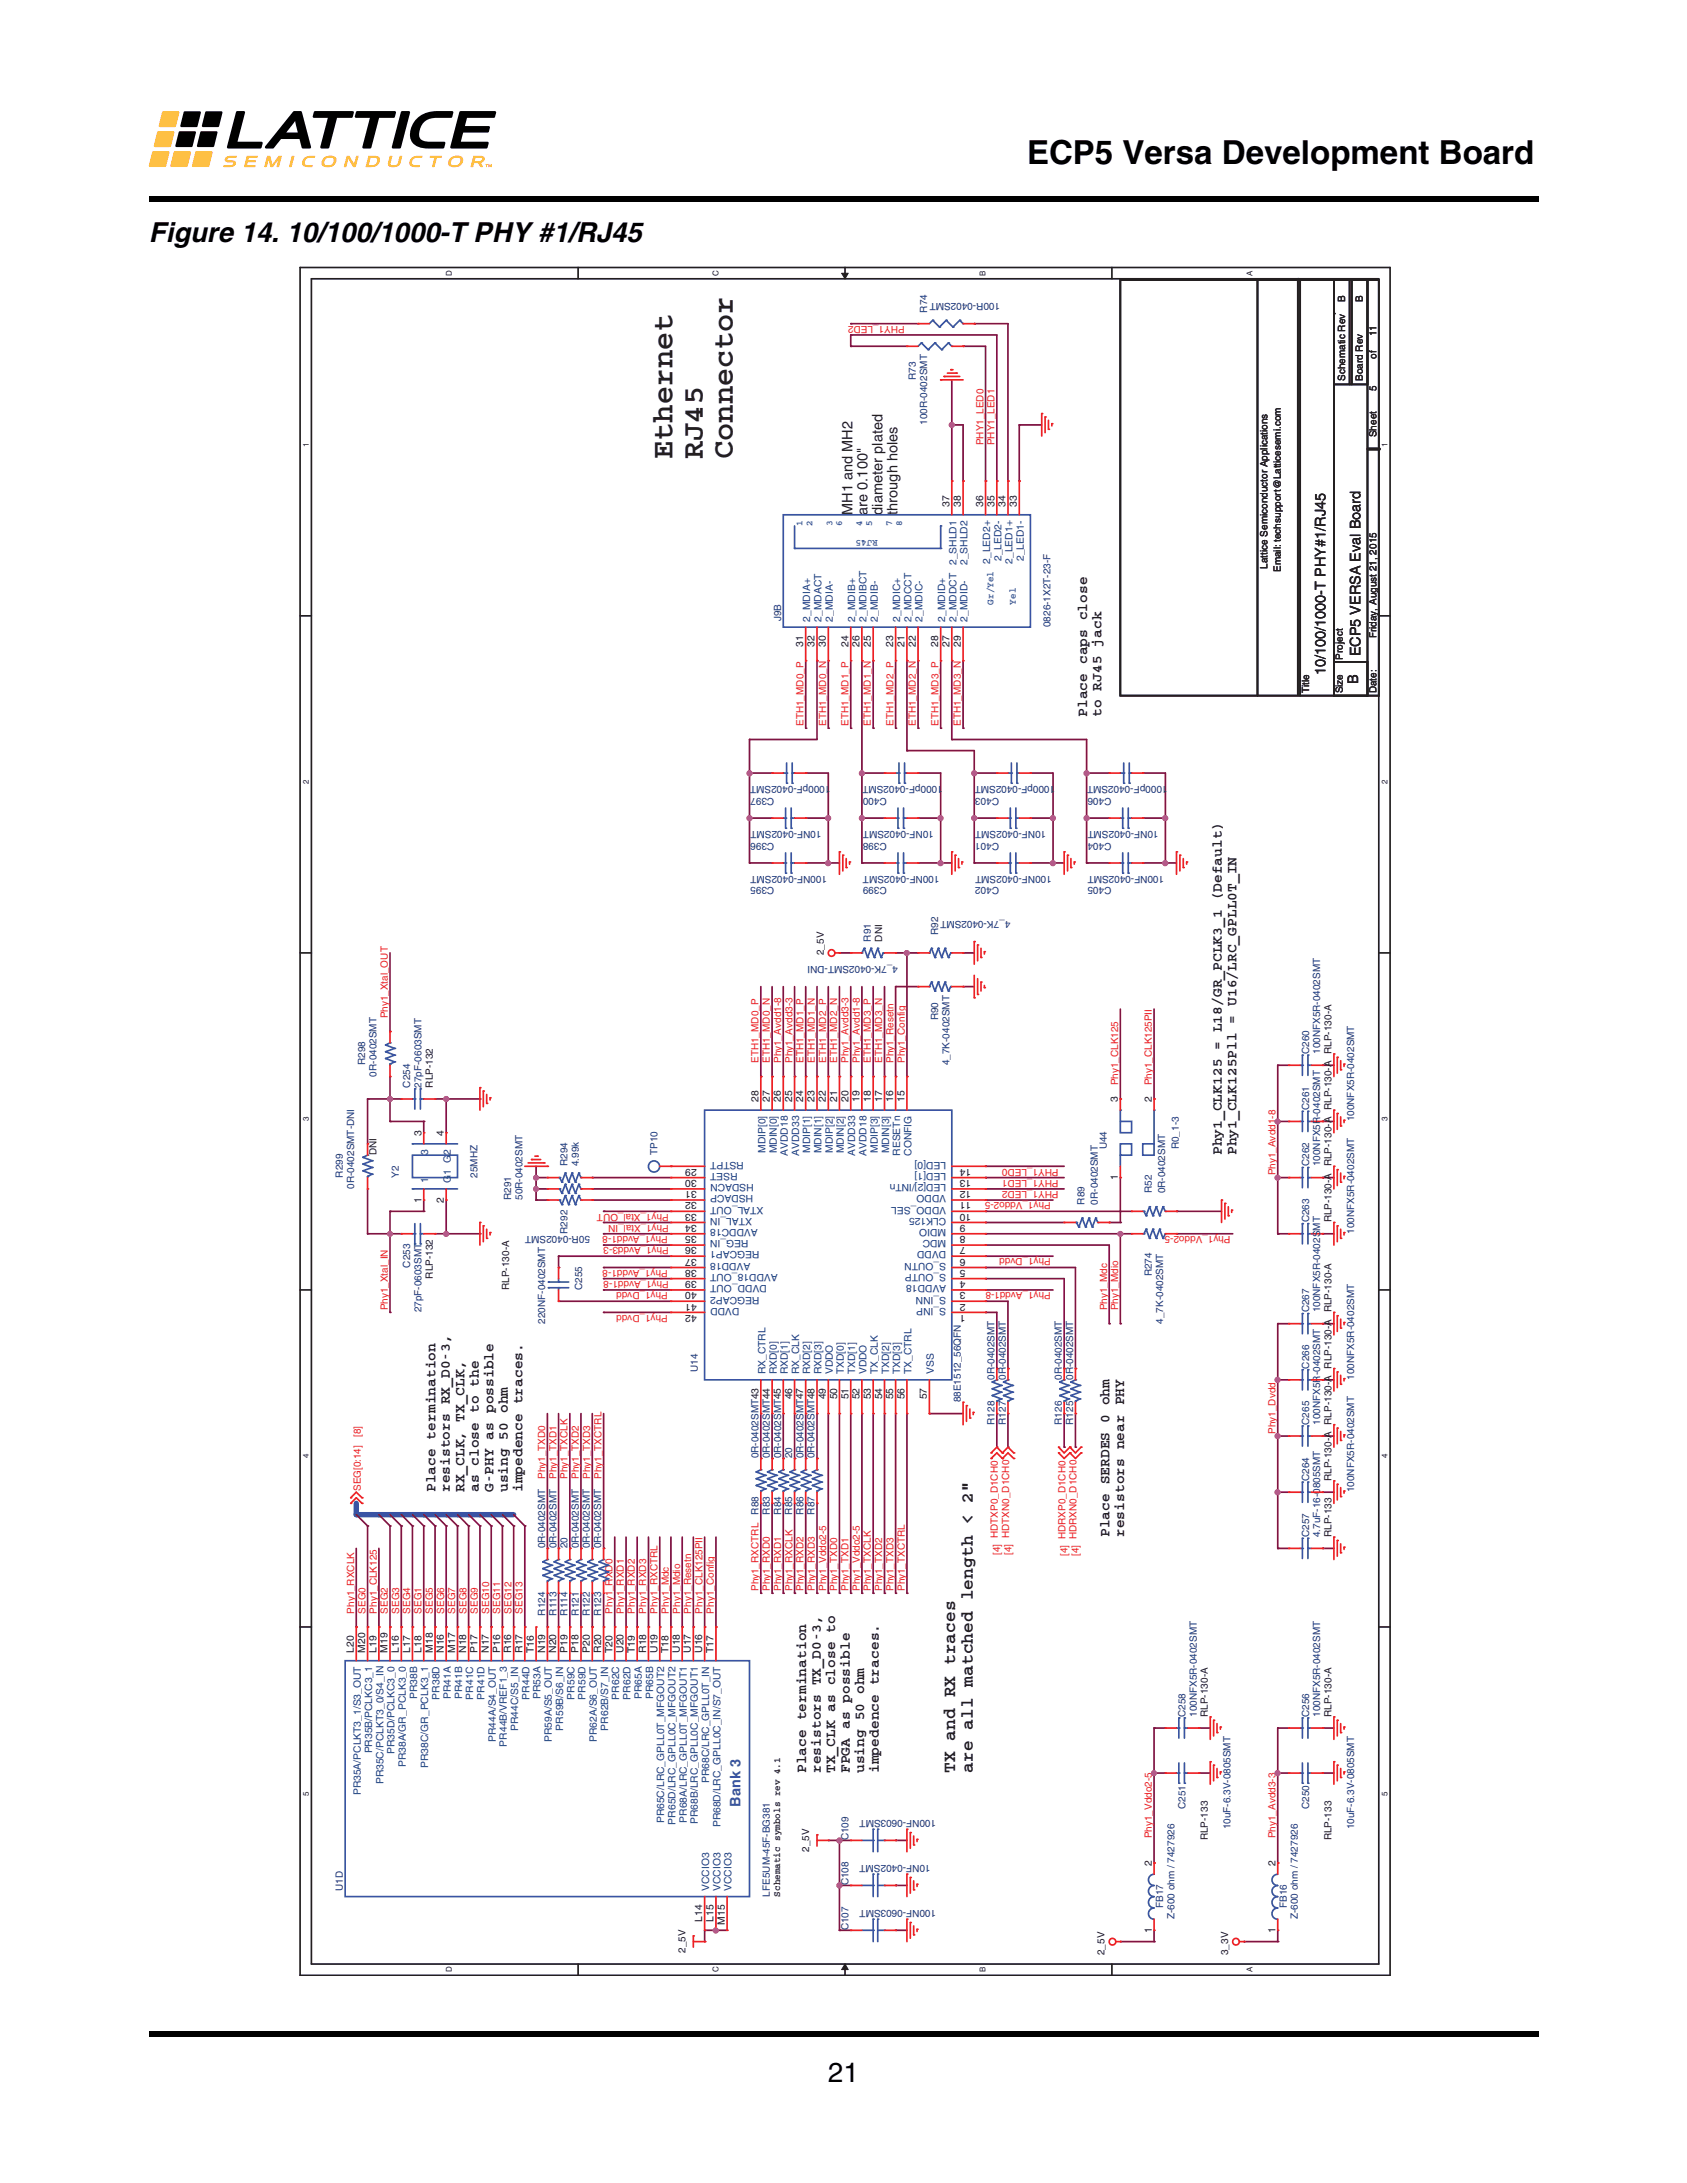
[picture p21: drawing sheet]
<svg xmlns="http://www.w3.org/2000/svg" width="216mm" height="279mm" viewBox="0 0 216 279" stroke-linecap="round" stroke-linejoin="round" font-family="sans-serif">
<defs><g id="words">
<text font-size="4.2" x="131.4" y="21">ECP5 Versa Development Board</text>
<g font-size="3.9" fill="#231f20">
<text x="86.1" y="58.7" transform="rotate(-90 86.1 58.7)">Ethernet</text>
<text x="89.9" y="58.7" transform="rotate(-90 89.9 58.7)">RJ45</text>
<text x="93.8" y="58.7" transform="rotate(-90 93.8 58.7)">Connector</text>
</g>
<g font-size="3.5">
<text x="19" y="30.9">Figure 14. 10/100/1000-T PHY #1/RJ45</text>
<text x="106" y="266.5">21</text>
</g>
<g font-size="2.3" fill="#231f20">
<text x="122.2" y="226.9" transform="rotate(-90 122.2 226.9)">TX and RX traces</text>
<text x="124.5" y="226.9" transform="rotate(-90 124.5 226.9)">are all matched length &lt; 2&quot;</text>
</g>
<g font-size="1.9" fill="#231f20">
<text x="109.1" y="65.9" transform="rotate(-90 109.1 65.9)">MH1 and MH2</text>
<text x="111" y="65.9" transform="rotate(-90 111 65.9)">are 0.100&quot;</text>
<text x="112.9" y="65.9" transform="rotate(-90 112.9 65.9)">diameter plated</text>
<text x="114.9" y="65.9" transform="rotate(-90 114.9 65.9)">through holes</text>
<text x="169.6" y="86.4" transform="rotate(-90 169.6 86.4)">10/100/1000-T PHY#1/RJ45</text>
<text x="173.8" y="87.6" transform="rotate(-90 173.8 87.6)">B</text>
<text x="174.1" y="84" transform="rotate(-90 174.1 84)">ECP5 VERSA Eval Board</text>
<text x="139.1" y="91.8" transform="rotate(-90 139.1 91.8)">Place caps close</text>
<text x="141" y="91.8" transform="rotate(-90 141 91.8)">to RJ45 jack</text>
<text x="156.4" y="147.8" transform="rotate(-90 156.4 147.8)">Phy1_CLK125 = L18/GR_PCLK3_1 (Default)</text>
<text x="158.2" y="147.8" transform="rotate(-90 158.2 147.8)">Phy1_CLK125Pll = U16/LRC_GPLL0T_IN</text>
<text x="55.7" y="191" transform="rotate(-90 55.7 191)">Place termination</text>
<text x="57.6" y="191" transform="rotate(-90 57.6 191)">resistors RX_D0-3,</text>
<text x="59.4" y="191" transform="rotate(-90 59.4 191)">RX_CLK, TX_CLK,</text>
<text x="61.3" y="191" transform="rotate(-90 61.3 191)">as close to the</text>
<text x="63.1" y="191" transform="rotate(-90 63.1 191)">G-PHY as possible</text>
<text x="65" y="191" transform="rotate(-90 65 191)">using 50 ohm</text>
<text x="66.9" y="191" transform="rotate(-90 66.9 191)">impedence traces.</text>
<text x="142" y="196.7" transform="rotate(-90 142 196.7)">Place SERDES 0 ohm</text>
<text x="143.9" y="196.7" transform="rotate(-90 143.9 196.7)">resistors near PHY</text>
<text x="103.2" y="226.9" transform="rotate(-90 103.2 226.9)">Place termination</text>
<text x="105" y="226.9" transform="rotate(-90 105 226.9)">resistors TX_D0-3,</text>
<text x="106.9" y="226.9" transform="rotate(-90 106.9 226.9)">TX_CLK as close to</text>
<text x="108.7" y="226.9" transform="rotate(-90 108.7 226.9)">FPGA as possible</text>
<text x="110.6" y="226.9" transform="rotate(-90 110.6 226.9)">using 50 ohm</text>
<text x="112.5" y="226.9" transform="rotate(-90 112.5 226.9)">impedence traces.</text>
</g>
<text font-size="1.9" fill="#3953a4" x="94.8" y="231.3" transform="rotate(-90 94.8 231.3)">Bank 3</text>
<g font-size="1.3" fill="#ed2024">
<text x="115.8" y="41.7" transform="rotate(-180 115.8 41.7)">PHY1_LED2</text>
<text x="125.8" y="57" transform="rotate(-90 125.8 57)">PHY1_LED0</text>
<text x="127.3" y="57" transform="rotate(-90 127.3 57)">PHY1_LED1</text>
<text x="102.8" y="92.9" transform="rotate(-90 102.8 92.9)">ETH1_MD0_P</text>
<text x="105.7" y="92.9" transform="rotate(-90 105.7 92.9)">ETH1_MD0_N</text>
<text x="108.6" y="92.9" transform="rotate(-90 108.6 92.9)">ETH1_MD1_P</text>
<text x="111.5" y="92.9" transform="rotate(-90 111.5 92.9)">ETH1_MD1_N</text>
<text x="114.3" y="92.9" transform="rotate(-90 114.3 92.9)">ETH1_MD2_P</text>
<text x="117.2" y="92.9" transform="rotate(-90 117.2 92.9)">ETH1_MD2_N</text>
<text x="120.1" y="92.9" transform="rotate(-90 120.1 92.9)">ETH1_MD3_P</text>
<text x="123" y="92.9" transform="rotate(-90 123 92.9)">ETH1_MD3_N</text>
<text x="49.6" y="130.3" transform="rotate(-90 49.6 130.3)">Phy1_Xtal_OUT</text>
<text x="97.1" y="136.1" transform="rotate(-90 97.1 136.1)">ETH1_MD0_P</text>
<text x="98.5" y="136.1" transform="rotate(-90 98.5 136.1)">ETH1_MD0_N</text>
<text x="100" y="136.1" transform="rotate(-90 100 136.1)">Phy1_Avdd1-8</text>
<text x="101.4" y="136.1" transform="rotate(-90 101.4 136.1)">Phy1_Avdd3-3</text>
<text x="102.8" y="136.1" transform="rotate(-90 102.8 136.1)">ETH1_MD1_P</text>
<text x="104.3" y="136.1" transform="rotate(-90 104.3 136.1)">ETH1_MD1_N</text>
<text x="105.7" y="136.1" transform="rotate(-90 105.7 136.1)">ETH1_MD2_P</text>
<text x="107.2" y="136.1" transform="rotate(-90 107.2 136.1)">ETH1_MD2_N</text>
<text x="108.6" y="136.1" transform="rotate(-90 108.6 136.1)">Phy1_Avdd3-3</text>
<text x="110" y="136.1" transform="rotate(-90 110 136.1)">Phy1_Avdd1-8</text>
<text x="111.5" y="136.1" transform="rotate(-90 111.5 136.1)">ETH1_MD3_P</text>
<text x="112.9" y="136.1" transform="rotate(-90 112.9 136.1)">ETH1_MD3_N</text>
<text x="114.3" y="136.1" transform="rotate(-90 114.3 136.1)">Phy1_Resetn</text>
<text x="115.8" y="136.1" transform="rotate(-90 115.8 136.1)">Phy1_Config</text>
<text x="143.1" y="138.9" transform="rotate(-90 143.1 138.9)">Phy1_CLK125</text>
<text x="147.4" y="138.9" transform="rotate(-90 147.4 138.9)">Phy1_CLK125PII</text>
<text x="135.5" y="149.6" transform="rotate(-180 135.5 149.6)">PHY1_LED0</text>
<text x="85.6" y="155.3" transform="rotate(-180 85.6 155.3)">Phy1_Xtal_OUT</text>
<text x="134.5" y="153.9" transform="rotate(-180 134.5 153.9)">Phy1_Vddo2-5</text>
<text x="135.5" y="151" transform="rotate(-180 135.5 151)">PHY1_LED1</text>
<text x="135.5" y="152.4" transform="rotate(-180 135.5 152.4)">PHY1_LED2</text>
<text x="163.2" y="150.4" transform="rotate(-90 163.2 150.4)">Phy1_Avdd1-8</text>
<text x="85.5" y="158.2" transform="rotate(-180 85.5 158.2)">Phy1_Avdd1-8</text>
<text x="85.6" y="159.6" transform="rotate(-180 85.6 159.6)">Phy1_Avdd3-3</text>
<text x="85.6" y="156.7" transform="rotate(-180 85.6 156.7)">Phy1_Xtal_IN</text>
<text x="134.5" y="161.1" transform="rotate(-180 134.5 161.1)">Phy1_Dvdd</text>
<text x="157.5" y="158.2" transform="rotate(-180 157.5 158.2)">Phy1_Vddo2-5</text>
<text x="49.6" y="167.7" transform="rotate(-90 49.6 167.7)">Phy1_Xtal_IN</text>
<text x="85.5" y="162.5" transform="rotate(-180 85.5 162.5)">Phy1_Avdd1-8</text>
<text x="85.5" y="165.4" transform="rotate(-180 85.5 165.4)">Phy1_Dvdd</text>
<text x="85.6" y="163.9" transform="rotate(-180 85.6 163.9)">Phy1_Avdd1-8</text>
<text x="134.5" y="165.4" transform="rotate(-180 134.5 165.4)">Phy1_Avdd1-8</text>
<text x="141.7" y="167.7" transform="rotate(-90 141.7 167.7)">Phy1_Mdc</text>
<text x="143.1" y="167.7" transform="rotate(-90 143.1 167.7)">Phy1_Mdio</text>
<text x="85.5" y="168.3" transform="rotate(-180 85.5 168.3)">Phy1_Dvdd</text>
<text x="46.2" y="183.9" transform="rotate(-90 46.2 183.9)">[8]</text>
<text x="163.2" y="183.5" transform="rotate(-90 163.2 183.5)">Phy1_Dvdd</text>
<text x="46.2" y="190.8" transform="rotate(-90 46.2 190.8)">SEG[0:14]</text>
<text x="69.8" y="189.3" transform="rotate(-90 69.8 189.3)">Phy1_TXD0</text>
<text x="71.2" y="189.3" transform="rotate(-90 71.2 189.3)">Phy1_TXD1</text>
<text x="72.6" y="189.3" transform="rotate(-90 72.6 189.3)">Phy1_TXCLK</text>
<text x="74.1" y="189.3" transform="rotate(-90 74.1 189.3)">Phy1_TXD2</text>
<text x="75.5" y="189.3" transform="rotate(-90 75.5 189.3)">Phy1_TXD3</text>
<text x="77" y="189.3" transform="rotate(-90 77 189.3)">Phy1_TXCTRL</text>
<text x="97.1" y="203.6" transform="rotate(-90 97.1 203.6)">Phy1_RXCTRL</text>
<text x="98.5" y="203.6" transform="rotate(-90 98.5 203.6)">Phy1_RXD0</text>
<text x="100" y="203.6" transform="rotate(-90 100 203.6)">Phy1_RXD1</text>
<text x="101.4" y="203.6" transform="rotate(-90 101.4 203.6)">Phy1_RXCLK</text>
<text x="102.8" y="203.6" transform="rotate(-90 102.8 203.6)">Phy1_RXD2</text>
<text x="104.3" y="203.6" transform="rotate(-90 104.3 203.6)">Phy1_RXD3</text>
<text x="105.7" y="203.6" transform="rotate(-90 105.7 203.6)">Phy1_Vddo2-5</text>
<text x="107.2" y="203.6" transform="rotate(-90 107.2 203.6)">Phy1_TXD0</text>
<text x="108.6" y="203.6" transform="rotate(-90 108.6 203.6)">Phy1_TXD1</text>
<text x="110" y="203.6" transform="rotate(-90 110 203.6)">Phy1_Vddo2-5</text>
<text x="111.5" y="203.6" transform="rotate(-90 111.5 203.6)">Phy1_TXCLK</text>
<text x="112.9" y="203.6" transform="rotate(-90 112.9 203.6)">Phy1_TXD2</text>
<text x="114.3" y="203.6" transform="rotate(-90 114.3 203.6)">Phy1_TXD3</text>
<text x="115.8" y="203.6" transform="rotate(-90 115.8 203.6)">Phy1_TXCTRL</text>
<text x="128" y="199" transform="rotate(-90 128 199)">[4] HDTXP0_D1CH0</text>
<text x="129.4" y="199" transform="rotate(-90 129.4 199)">[4] HDTXN0_D1CH0</text>
<text x="136.6" y="199.2" transform="rotate(-90 136.6 199.2)">[4] HDRXP0_D1CH0</text>
<text x="138.1" y="199.2" transform="rotate(-90 138.1 199.2)">[4] HDRXN0_D1CH0</text>
<text x="45.3" y="206.5" transform="rotate(-90 45.3 206.5)">Phy1_RXCLK</text>
<text x="46.8" y="206.5" transform="rotate(-90 46.8 206.5)">SEG0</text>
<text x="48.2" y="206.5" transform="rotate(-90 48.2 206.5)">Phy1_CLK125</text>
<text x="49.6" y="206.5" transform="rotate(-90 49.6 206.5)">SEG2</text>
<text x="51.1" y="206.5" transform="rotate(-90 51.1 206.5)">SEG3</text>
<text x="52.5" y="206.5" transform="rotate(-90 52.5 206.5)">SEG4</text>
<text x="54" y="206.5" transform="rotate(-90 54 206.5)">SEG1</text>
<text x="55.4" y="206.5" transform="rotate(-90 55.4 206.5)">SEG5</text>
<text x="56.8" y="206.5" transform="rotate(-90 56.8 206.5)">SEG6</text>
<text x="58.3" y="206.5" transform="rotate(-90 58.3 206.5)">SEG7</text>
<text x="59.7" y="206.5" transform="rotate(-90 59.7 206.5)">SEG8</text>
<text x="61.1" y="206.5" transform="rotate(-90 61.1 206.5)">SEG9</text>
<text x="62.6" y="206.5" transform="rotate(-90 62.6 206.5)">SEG10</text>
<text x="64" y="206.5" transform="rotate(-90 64 206.5)">SEG11</text>
<text x="65.5" y="206.5" transform="rotate(-90 65.5 206.5)">SEG12</text>
<text x="66.9" y="206.5" transform="rotate(-90 66.9 206.5)">SEG13</text>
<text x="78.4" y="206.5" transform="rotate(-90 78.4 206.5)">Phy1_RXD0</text>
<text x="79.8" y="206.5" transform="rotate(-90 79.8 206.5)">Phy1_RXD1</text>
<text x="81.3" y="206.5" transform="rotate(-90 81.3 206.5)">Phy1_RXD2</text>
<text x="82.7" y="206.5" transform="rotate(-90 82.7 206.5)">Phy1_RXD3</text>
<text x="84.2" y="206.5" transform="rotate(-90 84.2 206.5)">Phy1_RXCTRL</text>
<text x="85.6" y="206.5" transform="rotate(-90 85.6 206.5)">Phy1_Mdc</text>
<text x="87" y="206.5" transform="rotate(-90 87 206.5)">Phy1_Mdio</text>
<text x="88.5" y="206.5" transform="rotate(-90 88.5 206.5)">Phy1_Resetn</text>
<text x="89.9" y="206.5" transform="rotate(-90 89.9 206.5)">Phy1_CLK125PII</text>
<text x="91.3" y="206.5" transform="rotate(-90 91.3 206.5)">Phy1_Config</text>
<text x="147.4" y="235.3" transform="rotate(-90 147.4 235.3)">Phy1_Vddo2-5</text>
<text x="163.2" y="235.3" transform="rotate(-90 163.2 235.3)">Phy1_Avdd3-3</text>
</g>
<g font-size="1.3" fill="#282973">
<text x="118.6" y="40" transform="rotate(-90 118.6 40)">R74</text>
<text x="128" y="38.8" transform="rotate(-180 128 38.8)">100R-0402SMT</text>
<text x="117.2" y="48.6" transform="rotate(-90 117.2 48.6)">R73</text>
<text x="118.6" y="54.4" transform="rotate(-90 118.6 54.4)">100R-0402SMT</text>
<text x="100" y="79.5" transform="rotate(-90 100 79.5)">J9B</text>
<text x="134.5" y="80.3" transform="rotate(-90 134.5 80.3)">0826-1X2T-23-F</text>
<text x="106.3" y="100.7" transform="rotate(-180 106.3 100.7)">1000pF-0402SMT</text>
<text x="120.7" y="100.7" transform="rotate(-180 120.7 100.7)">1000pF-0402SMT</text>
<text x="135" y="100.7" transform="rotate(-180 135 100.7)">1000pF-0402SMT</text>
<text x="149.4" y="100.7" transform="rotate(-180 149.4 100.7)">1000pF-0402SMT</text>
<text x="99.1" y="102.1" transform="rotate(-180 99.1 102.1)">C397</text>
<text x="99.1" y="107.8" transform="rotate(-180 99.1 107.8)">C396</text>
<text x="105.1" y="106.4" transform="rotate(-180 105.1 106.4)">10NF-0402SMT</text>
<text x="113.5" y="102.1" transform="rotate(-180 113.5 102.1)">C400</text>
<text x="113.5" y="107.8" transform="rotate(-180 113.5 107.8)">C398</text>
<text x="119.5" y="106.4" transform="rotate(-180 119.5 106.4)">10NF-0402SMT</text>
<text x="127.9" y="102.1" transform="rotate(-180 127.9 102.1)">C403</text>
<text x="127.9" y="107.8" transform="rotate(-180 127.9 107.8)">C401</text>
<text x="133.9" y="106.4" transform="rotate(-180 133.9 106.4)">10NF-0402SMT</text>
<text x="142.2" y="102.1" transform="rotate(-180 142.2 102.1)">C406</text>
<text x="142.2" y="107.8" transform="rotate(-180 142.2 107.8)">C404</text>
<text x="148.3" y="106.4" transform="rotate(-180 148.3 106.4)">10NF-0402SMT</text>
<text x="99.1" y="113.6" transform="rotate(-180 99.1 113.6)">C395</text>
<text x="105.9" y="112.1" transform="rotate(-180 105.9 112.1)">100NF-0402SMT</text>
<text x="113.5" y="113.6" transform="rotate(-180 113.5 113.6)">C399</text>
<text x="120.2" y="112.1" transform="rotate(-180 120.2 112.1)">100NF-0402SMT</text>
<text x="127.9" y="113.6" transform="rotate(-180 127.9 113.6)">C402</text>
<text x="134.6" y="112.1" transform="rotate(-180 134.6 112.1)">100NF-0402SMT</text>
<text x="142.2" y="113.6" transform="rotate(-180 142.2 113.6)">C405</text>
<text x="149" y="112.1" transform="rotate(-180 149 112.1)">100NF-0402SMT</text>
<text x="120.1" y="119.7" transform="rotate(-90 120.1 119.7)">R92</text>
<text x="129.3" y="117.9" transform="rotate(-180 129.3 117.9)">4_7K-0402SMT</text>
<text x="111.4" y="120.5" transform="rotate(-90 111.4 120.5)">R91</text>
<text x="114.9" y="123.6" transform="rotate(-180 114.9 123.6)">4_7K-0402SMT-DNI</text>
<text x="120.1" y="130.6" transform="rotate(-90 120.1 130.6)">R90</text>
<text x="46.7" y="136.3" transform="rotate(-90 46.7 136.3)">R298</text>
<text x="48.2" y="137.8" transform="rotate(-90 48.2 137.8)">0R-0402SMT</text>
<text x="121.5" y="136.3" transform="rotate(-90 121.5 136.3)">4_7K-0402SMT</text>
<text x="167.5" y="134.9" transform="rotate(-90 167.5 134.9)">C260</text>
<text x="169" y="134.9" transform="rotate(-90 169 134.9)">100NFX5R-0402SMT</text>
<text x="52.5" y="139.2" transform="rotate(-90 52.5 139.2)">C254</text>
<text x="53.9" y="139.2" transform="rotate(-90 53.9 139.2)">27pF-0603SMT</text>
<text x="167.5" y="142.1" transform="rotate(-90 167.5 142.1)">C261</text>
<text x="173.3" y="143.5" transform="rotate(-90 173.3 143.5)">100NFX5R-0402SMT</text>
<text x="72.6" y="149.3" transform="rotate(-90 72.6 149.3)">R294</text>
<text x="74.1" y="149.3" transform="rotate(-90 74.1 149.3)">4.99k</text>
<text x="84.1" y="147.8" transform="rotate(-90 84.1 147.8)">TP10</text>
<text x="141.7" y="147.1" transform="rotate(-90 141.7 147.1)">U44</text>
<text x="150.9" y="147.1" transform="rotate(-90 150.9 147.1)">R0_1-3</text>
<text x="167.5" y="149.3" transform="rotate(-90 167.5 149.3)">C262</text>
<text x="169" y="149.3" transform="rotate(-90 169 149.3)">100NFX5R-0402SMT</text>
<text x="43.9" y="150.7" transform="rotate(-90 43.9 150.7)">R299</text>
<text x="45.3" y="152.2" transform="rotate(-90 45.3 152.2)">0R-0402SMT-DNI</text>
<text x="51.1" y="150.7" transform="rotate(-90 51.1 150.7)">Y2</text>
<text x="61.1" y="150.7" transform="rotate(-90 61.1 150.7)">25MHZ</text>
<text x="65.4" y="153.6" transform="rotate(-90 65.4 153.6)">R291</text>
<text x="66.9" y="153.6" transform="rotate(-90 66.9 153.6)">50R-0402SMT</text>
<text x="138.8" y="154.2" transform="rotate(-90 138.8 154.2)">R89</text>
<text x="140.5" y="154.2" transform="rotate(-90 140.5 154.2)">0R-0402SMT</text>
<text x="147.4" y="152.7" transform="rotate(-90 147.4 152.7)">R52</text>
<text x="149.1" y="152.7" transform="rotate(-90 149.1 152.7)">0R-0402SMT</text>
<text x="72.6" y="157.9" transform="rotate(-90 72.6 157.9)">R292</text>
<text x="75.5" y="158.2" transform="rotate(-180 75.5 158.2)">50R-0402SMT</text>
<text x="167.5" y="156.5" transform="rotate(-90 167.5 156.5)">C263</text>
<text x="173.3" y="157.9" transform="rotate(-90 173.3 157.9)">100NFX5R-0402SMT</text>
<text x="52.5" y="162.2" transform="rotate(-90 52.5 162.2)">C253</text>
<text x="53.9" y="168" transform="rotate(-90 53.9 168)">27pF-0603SMT</text>
<text x="74.5" y="165.1" transform="rotate(-90 74.5 165.1)">C255</text>
<text x="147.4" y="163.4" transform="rotate(-90 147.4 163.4)">R274</text>
<text x="167.5" y="168" transform="rotate(-90 167.5 168)">C267</text>
<text x="169" y="168" transform="rotate(-90 169 168)">100NFX5R-0402SMT</text>
<text x="69.8" y="169.4" transform="rotate(-90 69.8 169.4)">220NF-0402SMT</text>
<text x="148.8" y="169.4" transform="rotate(-90 148.8 169.4)">4_7K-0402SMT</text>
<text x="89.3" y="175.6" transform="rotate(-90 89.3 175.6)">U14</text>
<text x="123" y="179.5" transform="rotate(-90 123 179.5)">88E1512_56QFN</text>
<text x="127.3" y="176.6" transform="rotate(-90 127.3 176.6)">0R-0402SMT</text>
<text x="128.7" y="176.6" transform="rotate(-90 128.7 176.6)">0R-0402SMT</text>
<text x="135.9" y="176.6" transform="rotate(-90 135.9 176.6)">0R-0402SMT</text>
<text x="137.3" y="176.6" transform="rotate(-90 137.3 176.6)">0R-0402SMT</text>
<text x="167.5" y="175.2" transform="rotate(-90 167.5 175.2)">C266</text>
<text x="173.3" y="176.6" transform="rotate(-90 173.3 176.6)">100NFX5R-0402SMT</text>
<text x="127.3" y="182.4" transform="rotate(-90 127.3 182.4)">R128</text>
<text x="128.7" y="182.4" transform="rotate(-90 128.7 182.4)">R127</text>
<text x="135.9" y="182.4" transform="rotate(-90 135.9 182.4)">R126</text>
<text x="137.3" y="182.4" transform="rotate(-90 137.3 182.4)">R125</text>
<text x="167.5" y="182.4" transform="rotate(-90 167.5 182.4)">C265</text>
<text x="169" y="182.4" transform="rotate(-90 169 182.4)">100NFX5R-0402SMT</text>
<text x="97.1" y="186.7" transform="rotate(-90 97.1 186.7)">0R-0402SMT43</text>
<text x="98.5" y="186.7" transform="rotate(-90 98.5 186.7)">0R-0402SMT44</text>
<text x="100" y="186.7" transform="rotate(-90 100 186.7)">0R-0402SMT45</text>
<text x="101.4" y="186.7" transform="rotate(-90 101.4 186.7)">20</text>
<text x="102.8" y="186.7" transform="rotate(-90 102.8 186.7)">0R-0402SMT47</text>
<text x="104.3" y="186.7" transform="rotate(-90 104.3 186.7)">0R-0402SMT48</text>
<text x="167.5" y="189.5" transform="rotate(-90 167.5 189.5)">C264</text>
<text x="173.3" y="191" transform="rotate(-90 173.3 191)">100NFX5R-0402SMT</text>
<text x="97.1" y="193.9" transform="rotate(-90 97.1 193.9)">R88</text>
<text x="98.5" y="193.9" transform="rotate(-90 98.5 193.9)">R83</text>
<text x="100" y="193.9" transform="rotate(-90 100 193.9)">R84</text>
<text x="101.4" y="193.9" transform="rotate(-90 101.4 193.9)">R85</text>
<text x="102.8" y="193.9" transform="rotate(-90 102.8 193.9)">R86</text>
<text x="104.3" y="193.9" transform="rotate(-90 104.3 193.9)">R87</text>
<text x="167.5" y="196.7" transform="rotate(-90 167.5 196.7)">C257</text>
<text x="169" y="196.7" transform="rotate(-90 169 196.7)">4.7uF-16-0805SMT</text>
<text x="69.8" y="198.2" transform="rotate(-90 69.8 198.2)">0R-0402SMT</text>
<text x="71.2" y="198.2" transform="rotate(-90 71.2 198.2)">0R-0402SMT</text>
<text x="72.6" y="198.2" transform="rotate(-90 72.6 198.2)">20</text>
<text x="74.1" y="198.2" transform="rotate(-90 74.1 198.2)">0R-0402SMT</text>
<text x="75.5" y="198.2" transform="rotate(-90 75.5 198.2)">0R-0402SMT</text>
<text x="76.9" y="198.2" transform="rotate(-90 76.9 198.2)">0R-0402SMT</text>
<text x="69.8" y="206.8" transform="rotate(-90 69.8 206.8)">R124</text>
<text x="71.2" y="206.8" transform="rotate(-90 71.2 206.8)">R113</text>
<text x="72.6" y="206.8" transform="rotate(-90 72.6 206.8)">R114</text>
<text x="74.1" y="206.8" transform="rotate(-90 74.1 206.8)">R121</text>
<text x="75.5" y="206.8" transform="rotate(-90 75.5 206.8)">R122</text>
<text x="76.9" y="206.8" transform="rotate(-90 76.9 206.8)">R123</text>
<text x="151.7" y="219.7" transform="rotate(-90 151.7 219.7)">C258</text>
<text x="153.2" y="219.7" transform="rotate(-90 153.2 219.7)">100NFX5R-0402SMT</text>
<text x="167.5" y="219.7" transform="rotate(-90 167.5 219.7)">C256</text>
<text x="169" y="219.7" transform="rotate(-90 169 219.7)">100NFX5R-0402SMT</text>
<text x="119.8" y="232.9" transform="rotate(-180 119.8 232.9)">100NF-0603SMT</text>
<text x="151.7" y="231.5" transform="rotate(-90 151.7 231.5)">C251</text>
<text x="167.5" y="231.5" transform="rotate(-90 167.5 231.5)">C250</text>
<text x="108.6" y="235.6" transform="rotate(-90 108.6 235.6)">C109</text>
<text x="119.1" y="238.7" transform="rotate(-180 119.1 238.7)">10NF-0402SMT</text>
<text x="157.5" y="234.1" transform="rotate(-90 157.5 234.1)">10uF-6.3V-0805SMT</text>
<text x="173.3" y="234.1" transform="rotate(-90 173.3 234.1)">10uF-6.3V-0805SMT</text>
<text x="43.9" y="242" transform="rotate(-90 43.9 242)">U1D</text>
<text x="98.5" y="242.7" transform="rotate(-90 98.5 242.7)">LFE5UM-45F-BG381</text>
<text x="108.6" y="241.3" transform="rotate(-90 108.6 241.3)">C108</text>
<text x="119.8" y="244.4" transform="rotate(-180 119.8 244.4)">100NF-0603SMT</text>
<text x="148.8" y="244.2" transform="rotate(-90 148.8 244.2)">FB17</text>
<text x="150.3" y="245.6" transform="rotate(-90 150.3 245.6)">Z-600 ohm / 7427926</text>
<text x="164.7" y="244.2" transform="rotate(-90 164.7 244.2)">FB16</text>
<text x="166.1" y="245.6" transform="rotate(-90 166.1 245.6)">Z-600 ohm / 7427926</text>
<text x="108.6" y="247.1" transform="rotate(-90 108.6 247.1)">C107</text>
</g>
<g font-size="1.3" fill="#231f20">
<text x="172.1" y="38.7" transform="rotate(-90 172.1 38.7)">B</text>
<text x="174.4" y="38.7" transform="rotate(-90 174.4 38.7)">B</text>
<text x="176.2" y="45.9" transform="rotate(-90 176.2 45.9)">of</text>
<text x="176.2" y="43" transform="rotate(-90 176.2 43)">11</text>
<text x="172.1" y="48.8" transform="rotate(-90 172.1 48.8)">Schematic Rev</text>
<text x="174.4" y="48.8" transform="rotate(-90 174.4 48.8)">Board Rev</text>
<text x="176.2" y="50.1" transform="rotate(-90 176.2 50.1)">5</text>
<text x="176.2" y="56" transform="rotate(-90 176.2 56)">Sheet</text>
<text x="121.5" y="64.9" transform="rotate(-90 121.5 64.9)">37</text>
<text x="123" y="64.9" transform="rotate(-90 123 64.9)">38</text>
<text x="125.8" y="64.9" transform="rotate(-90 125.8 64.9)">36</text>
<text x="127.3" y="64.9" transform="rotate(-90 127.3 64.9)">35</text>
<text x="128.7" y="64.9" transform="rotate(-90 128.7 64.9)">34</text>
<text x="130.1" y="64.9" transform="rotate(-90 130.1 64.9)">33</text>
<text x="162.2" y="72.8" transform="rotate(-90 162.2 72.8)">Lattice Semiconductor Applications</text>
<text x="163.9" y="73.2" transform="rotate(-90 163.9 73.2)">Email: techsupport@Latticesemi.com</text>
<text x="102.8" y="82.7" transform="rotate(-90 102.8 82.7)">31</text>
<text x="104.3" y="82.7" transform="rotate(-90 104.3 82.7)">32</text>
<text x="105.7" y="82.7" transform="rotate(-90 105.7 82.7)">30</text>
<text x="108.6" y="82.7" transform="rotate(-90 108.6 82.7)">24</text>
<text x="110" y="82.7" transform="rotate(-90 110 82.7)">26</text>
<text x="111.4" y="82.7" transform="rotate(-90 111.4 82.7)">25</text>
<text x="114.3" y="82.7" transform="rotate(-90 114.3 82.7)">23</text>
<text x="115.8" y="82.7" transform="rotate(-90 115.8 82.7)">21</text>
<text x="117.2" y="82.7" transform="rotate(-90 117.2 82.7)">22</text>
<text x="120.1" y="82.7" transform="rotate(-90 120.1 82.7)">28</text>
<text x="121.5" y="82.7" transform="rotate(-90 121.5 82.7)">27</text>
<text x="123" y="82.7" transform="rotate(-90 123 82.7)">29</text>
<text x="176.2" y="81.7" transform="rotate(-90 176.2 81.7)">Friday, August 21, 2015</text>
<text x="167.5" y="88.8" transform="rotate(-90 167.5 88.8)">Title</text>
<text x="171.9" y="84.4" transform="rotate(-90 171.9 84.4)">Project</text>
<text x="171.9" y="88.8" transform="rotate(-90 171.9 88.8)">Size</text>
<text x="176.2" y="88.8" transform="rotate(-90 176.2 88.8)">Date:</text>
<text x="105.4" y="122.2" transform="rotate(-90 105.4 122.2)">2_5V</text>
<text x="112.9" y="120.5" transform="rotate(-90 112.9 120.5)">DNI</text>
<text x="55.4" y="139.2" transform="rotate(-90 55.4 139.2)">RLP-132</text>
<text x="97.1" y="141.1" transform="rotate(-90 97.1 141.1)">28</text>
<text x="98.5" y="141.1" transform="rotate(-90 98.5 141.1)">27</text>
<text x="99.9" y="141.1" transform="rotate(-90 99.9 141.1)">26</text>
<text x="101.4" y="141.1" transform="rotate(-90 101.4 141.1)">25</text>
<text x="102.8" y="141.1" transform="rotate(-90 102.8 141.1)">24</text>
<text x="104.3" y="141.1" transform="rotate(-90 104.3 141.1)">23</text>
<text x="105.7" y="141.1" transform="rotate(-90 105.7 141.1)">22</text>
<text x="107.1" y="141.1" transform="rotate(-90 107.1 141.1)">21</text>
<text x="108.6" y="141.1" transform="rotate(-90 108.6 141.1)">20</text>
<text x="110" y="141.1" transform="rotate(-90 110 141.1)">19</text>
<text x="111.4" y="141.1" transform="rotate(-90 111.4 141.1)">18</text>
<text x="112.9" y="141.1" transform="rotate(-90 112.9 141.1)">17</text>
<text x="114.3" y="141.1" transform="rotate(-90 114.3 141.1)">16</text>
<text x="115.8" y="141.1" transform="rotate(-90 115.8 141.1)">15</text>
<text x="143.1" y="141.1" transform="rotate(-90 143.1 141.1)">3</text>
<text x="147.4" y="141.1" transform="rotate(-90 147.4 141.1)">2</text>
<text x="48.2" y="147.8" transform="rotate(-90 48.2 147.8)">DNI</text>
<text x="53.9" y="145.4" transform="rotate(-90 53.9 145.4)">3</text>
<text x="56.8" y="145.4" transform="rotate(-90 56.8 145.4)">4</text>
<text x="89.2" y="149.6" transform="rotate(-180 89.2 149.6)">29</text>
<text x="124.3" y="149.6" transform="rotate(-180 124.3 149.6)">14</text>
<text x="53.9" y="153.9" transform="rotate(-90 53.9 153.9)">1</text>
<text x="56.8" y="153.9" transform="rotate(-90 56.8 153.9)">2</text>
<text x="89.2" y="153.9" transform="rotate(-180 89.2 153.9)">32</text>
<text x="89.2" y="151" transform="rotate(-180 89.2 151)">30</text>
<text x="89.2" y="152.5" transform="rotate(-180 89.2 152.5)">31</text>
<text x="89.2" y="155.3" transform="rotate(-180 89.2 155.3)">33</text>
<text x="124.3" y="155.3" transform="rotate(-180 124.3 155.3)">10</text>
<text x="124.3" y="153.9" transform="rotate(-180 124.3 153.9)">11</text>
<text x="124.3" y="152.5" transform="rotate(-180 124.3 152.5)">12</text>
<text x="124.3" y="151" transform="rotate(-180 124.3 151)">13</text>
<text x="143.1" y="151" transform="rotate(-90 143.1 151)">1</text>
<text x="89.2" y="156.8" transform="rotate(-180 89.2 156.8)">34</text>
<text x="89.2" y="161.1" transform="rotate(-180 89.2 161.1)">37</text>
<text x="89.2" y="158.2" transform="rotate(-180 89.2 158.2)">35</text>
<text x="89.2" y="159.7" transform="rotate(-180 89.2 159.7)">36</text>
<text x="123.6" y="161.1" transform="rotate(-180 123.6 161.1)">6</text>
<text x="123.6" y="159.7" transform="rotate(-180 123.6 159.7)">7</text>
<text x="123.6" y="158.2" transform="rotate(-180 123.6 158.2)">8</text>
<text x="123.6" y="156.8" transform="rotate(-180 123.6 156.8)">9</text>
<text x="170.4" y="156.5" transform="rotate(-90 170.4 156.5)">RLP-130-A RLP-130-A RLP-130-A RLP-130-A</text>
<text x="55.4" y="163.7" transform="rotate(-90 55.4 163.7)">RLP-132</text>
<text x="65.2" y="165.1" transform="rotate(-90 65.2 165.1)">RLP-130-A</text>
<text x="89.2" y="162.5" transform="rotate(-180 89.2 162.5)">38</text>
<text x="89.2" y="166.8" transform="rotate(-180 89.2 166.8)">41</text>
<text x="89.2" y="165.4" transform="rotate(-180 89.2 165.4)">40</text>
<text x="89.2" y="164" transform="rotate(-180 89.2 164)">39</text>
<text x="123.6" y="165.4" transform="rotate(-180 123.6 165.4)">3</text>
<text x="123.6" y="166.8" transform="rotate(-180 123.6 166.8)">2</text>
<text x="123.6" y="164" transform="rotate(-180 123.6 164)">4</text>
<text x="123.6" y="162.5" transform="rotate(-180 123.6 162.5)">5</text>
<text x="89.2" y="168.3" transform="rotate(-180 89.2 168.3)">42</text>
<text x="123.6" y="168.3" transform="rotate(-180 123.6 168.3)">1</text>
<text x="101.4" y="179.1" transform="rotate(-90 101.4 179.1)">46</text>
<text x="105.7" y="179.1" transform="rotate(-90 105.7 179.1)">49</text>
<text x="107.1" y="179.1" transform="rotate(-90 107.1 179.1)">50</text>
<text x="108.6" y="179.1" transform="rotate(-90 108.6 179.1)">51</text>
<text x="110" y="179.1" transform="rotate(-90 110 179.1)">52</text>
<text x="111.4" y="179.1" transform="rotate(-90 111.4 179.1)">53</text>
<text x="112.9" y="179.1" transform="rotate(-90 112.9 179.1)">54</text>
<text x="114.3" y="179.1" transform="rotate(-90 114.3 179.1)">55</text>
<text x="115.8" y="179.1" transform="rotate(-90 115.8 179.1)">56</text>
<text x="118.6" y="179.1" transform="rotate(-90 118.6 179.1)">57</text>
<text x="170.4" y="189.5" transform="rotate(-90 170.4 189.5)">RLP-130-A RLP-130-A RLP-130-A RLP-130-A</text>
<text x="170.4" y="196.7" transform="rotate(-90 170.4 196.7)">RLP-133</text>
<text x="45.3" y="211.5" transform="rotate(-90 45.3 211.5)">L20</text>
<text x="46.7" y="211.5" transform="rotate(-90 46.7 211.5)">M20</text>
<text x="48.2" y="211.5" transform="rotate(-90 48.2 211.5)">L19</text>
<text x="49.6" y="211.5" transform="rotate(-90 49.6 211.5)">M19</text>
<text x="51.1" y="211.5" transform="rotate(-90 51.1 211.5)">L16</text>
<text x="52.5" y="211.5" transform="rotate(-90 52.5 211.5)">L17</text>
<text x="53.9" y="211.5" transform="rotate(-90 53.9 211.5)">L18</text>
<text x="55.4" y="211.5" transform="rotate(-90 55.4 211.5)">M18</text>
<text x="56.8" y="211.5" transform="rotate(-90 56.8 211.5)">N16</text>
<text x="58.2" y="211.5" transform="rotate(-90 58.2 211.5)">M17</text>
<text x="59.7" y="211.5" transform="rotate(-90 59.7 211.5)">N18</text>
<text x="61.1" y="211.5" transform="rotate(-90 61.1 211.5)">P17</text>
<text x="62.6" y="211.5" transform="rotate(-90 62.6 211.5)">N17</text>
<text x="64" y="211.5" transform="rotate(-90 64 211.5)">P16</text>
<text x="65.4" y="211.5" transform="rotate(-90 65.4 211.5)">R16</text>
<text x="66.9" y="211.5" transform="rotate(-90 66.9 211.5)">R17</text>
<text x="68.3" y="211.5" transform="rotate(-90 68.3 211.5)">T16</text>
<text x="69.8" y="211.5" transform="rotate(-90 69.8 211.5)">N19</text>
<text x="71.2" y="211.5" transform="rotate(-90 71.2 211.5)">N20</text>
<text x="72.6" y="211.5" transform="rotate(-90 72.6 211.5)">P19</text>
<text x="74" y="211.5" transform="rotate(-90 74 211.5)">P18</text>
<text x="75.5" y="211.5" transform="rotate(-90 75.5 211.5)">P20</text>
<text x="76.9" y="211.5" transform="rotate(-90 76.9 211.5)">R20</text>
<text x="78.4" y="211.5" transform="rotate(-90 78.4 211.5)">T20</text>
<text x="79.8" y="211.5" transform="rotate(-90 79.8 211.5)">U20</text>
<text x="81.2" y="211.5" transform="rotate(-90 81.2 211.5)">T19</text>
<text x="82.7" y="211.5" transform="rotate(-90 82.7 211.5)">R18</text>
<text x="84.1" y="211.5" transform="rotate(-90 84.1 211.5)">U19</text>
<text x="85.6" y="211.5" transform="rotate(-90 85.6 211.5)">T18</text>
<text x="87" y="211.5" transform="rotate(-90 87 211.5)">U18</text>
<text x="88.4" y="211.5" transform="rotate(-90 88.4 211.5)">U17</text>
<text x="89.9" y="211.5" transform="rotate(-90 89.9 211.5)">U16</text>
<text x="91.3" y="211.5" transform="rotate(-90 91.3 211.5)">T17</text>
<text x="154.6" y="219.7" transform="rotate(-90 154.6 219.7)">RLP-130-A</text>
<text x="170.4" y="219.7" transform="rotate(-90 170.4 219.7)">RLP-130-A</text>
<text x="103.5" y="237" transform="rotate(-90 103.5 237)">2_5V</text>
<text x="147.4" y="238.9" transform="rotate(-90 147.4 238.9)">2</text>
<text x="154.6" y="235.6" transform="rotate(-90 154.6 235.6)">RLP-133</text>
<text x="163.2" y="238.9" transform="rotate(-90 163.2 238.9)">2</text>
<text x="170.4" y="235.6" transform="rotate(-90 170.4 235.6)">RLP-133</text>
<text x="89.9" y="246" transform="rotate(-90 89.9 246)">L14</text>
<text x="91.3" y="246" transform="rotate(-90 91.3 246)">L15</text>
<text x="99.8" y="242.7" transform="rotate(-90 99.8 242.7)">Schematic symbols rev 4.1</text>
<text x="87.7" y="249.9" transform="rotate(-90 87.7 249.9)">2_5V</text>
<text x="92.8" y="246.3" transform="rotate(-90 92.8 246.3)">M15</text>
<text x="141.4" y="250.2" transform="rotate(-90 141.4 250.2)">2_5V</text>
<text x="147.4" y="247.4" transform="rotate(-90 147.4 247.4)">1</text>
<text x="157.2" y="250.2" transform="rotate(-90 157.2 250.2)">3_3V</text>
<text x="163.2" y="247.4" transform="rotate(-90 163.2 247.4)">1</text>
</g>
<g font-size="1.3" fill="#3953a4">
<text x="102.7" y="67.3" transform="rotate(-90 102.7 67.3)">1</text>
<text x="104" y="67.3" transform="rotate(-90 104 67.3)">2</text>
<text x="106.5" y="67.3" transform="rotate(-90 106.5 67.3)">3</text>
<text x="107.8" y="67.3" transform="rotate(-90 107.8 67.3)">6</text>
<text x="110.3" y="67.3" transform="rotate(-90 110.3 67.3)">4</text>
<text x="111.6" y="67.3" transform="rotate(-90 111.6 67.3)">5</text>
<text x="112.3" y="69.1" transform="rotate(-180 112.3 69.1)">RJ45</text>
<text x="114.2" y="67.3" transform="rotate(-90 114.2 67.3)">7</text>
<text x="115.4" y="67.3" transform="rotate(-90 115.4 67.3)">8</text>
<text x="127.1" y="77.4" transform="rotate(-90 127.1 77.4)">Gr/Yel</text>
<text x="130" y="77.4" transform="rotate(-90 130 77.4)">Yel</text>
</g>
<g font-size="1.3" fill="#1d437e">
<text x="128.2" y="71.8" transform="rotate(-90 128.2 71.8)">2_LED2-</text>
<text x="131" y="71.8" transform="rotate(-90 131 71.8)">2_LED1-</text>
<text x="122.4" y="72.3" transform="rotate(-90 122.4 72.3)">2_SHLD1</text>
<text x="123.8" y="72.3" transform="rotate(-90 123.8 72.3)">2_SHLD2</text>
<text x="126.7" y="72.1" transform="rotate(-90 126.7 72.1)">2_LED2+</text>
<text x="129.6" y="72.1" transform="rotate(-90 129.6 72.1)">2_LED1+</text>
<text x="103.7" y="79.6" transform="rotate(-90 103.7 79.6)">2_MDIA+</text>
<text x="105.1" y="79.6" transform="rotate(-90 105.1 79.6)">2_MDACT</text>
<text x="106.6" y="79.6" transform="rotate(-90 106.6 79.6)">2_MDIA-</text>
<text x="109.5" y="79.6" transform="rotate(-90 109.5 79.6)">2_MDIB+</text>
<text x="110.9" y="79.6" transform="rotate(-90 110.9 79.6)">2_MDIBCT</text>
<text x="112.3" y="79.6" transform="rotate(-90 112.3 79.6)">2_MDIB-</text>
<text x="115.2" y="79.6" transform="rotate(-90 115.2 79.6)">2_MDIC+</text>
<text x="116.6" y="79.6" transform="rotate(-90 116.6 79.6)">2_MDCCT</text>
<text x="118.1" y="79.6" transform="rotate(-90 118.1 79.6)">2_MDIC-</text>
<text x="121" y="79.6" transform="rotate(-90 121 79.6)">2_MDID+</text>
<text x="122.4" y="79.6" transform="rotate(-90 122.4 79.6)">2_MDDCT</text>
<text x="123.8" y="79.6" transform="rotate(-90 123.8 79.6)">2_MDID-</text>
<text x="54.8" y="147.8" transform="rotate(-90 54.8 147.8)">3</text>
<text x="95.2" y="148.7" transform="rotate(-180 95.2 148.7)">RSTPT</text>
<text x="98" y="147.6" transform="rotate(-90 98 147.6)">MDIP[0]</text>
<text x="99.4" y="147.6" transform="rotate(-90 99.4 147.6)">MDIN[0]</text>
<text x="100.8" y="147.9" transform="rotate(-90 100.8 147.9)">AVDD18</text>
<text x="102.3" y="147.9" transform="rotate(-90 102.3 147.9)">AVDD33</text>
<text x="103.7" y="147.6" transform="rotate(-90 103.7 147.6)">MDIP[1]</text>
<text x="105.1" y="147.6" transform="rotate(-90 105.1 147.6)">MDIN[1]</text>
<text x="106.6" y="147.6" transform="rotate(-90 106.6 147.6)">MDIP[2]</text>
<text x="108" y="147.6" transform="rotate(-90 108 147.6)">MDIN[2]</text>
<text x="109.5" y="147.9" transform="rotate(-90 109.5 147.9)">AVDD33</text>
<text x="110.9" y="147.9" transform="rotate(-90 110.9 147.9)">AVDD18</text>
<text x="112.3" y="147.6" transform="rotate(-90 112.3 147.6)">MDIP[3]</text>
<text x="113.8" y="147.6" transform="rotate(-90 113.8 147.6)">MDIN[3]</text>
<text x="115.2" y="147.9" transform="rotate(-90 115.2 147.9)">RESETn</text>
<text x="116.6" y="147.9" transform="rotate(-90 116.6 147.9)">CONFIG</text>
<text x="121.1" y="148.7" transform="rotate(-180 121.1 148.7)">LED[0]</text>
<text x="54.8" y="151.5" transform="rotate(-90 54.8 151.5)">1</text>
<text x="57.7" y="151.5" transform="rotate(-90 57.7 151.5)">G1 G2</text>
<text x="94.4" y="150.1" transform="rotate(-180 94.4 150.1)">RSET</text>
<text x="96.2" y="155.9" transform="rotate(-180 96.2 155.9)">XTAL_IN</text>
<text x="96.4" y="153" transform="rotate(-180 96.4 153)">HSDACP</text>
<text x="96.5" y="151.6" transform="rotate(-180 96.5 151.6)">HSDACN</text>
<text x="97.7" y="154.4" transform="rotate(-180 97.7 154.4)">XTAL_OUT</text>
<text x="121.1" y="155.9" transform="rotate(-180 121.1 155.9)">CLK125</text>
<text x="121.1" y="154.4" transform="rotate(-180 121.1 154.4)">VDDO_SEL</text>
<text x="121.1" y="153" transform="rotate(-180 121.1 153)">VDDO</text>
<text x="121.1" y="151.6" transform="rotate(-180 121.1 151.6)">LED[2]/INTn</text>
<text x="121.1" y="150.1" transform="rotate(-180 121.1 150.1)">LED[1]</text>
<text x="95.8" y="158.8" transform="rotate(-180 95.8 158.8)">REG_IN</text>
<text x="96" y="161.6" transform="rotate(-180 96 161.6)">AVDD18</text>
<text x="97" y="157.3" transform="rotate(-180 97 157.3)">AVDDC18</text>
<text x="97.2" y="160.2" transform="rotate(-180 97.2 160.2)">REGCAP1</text>
<text x="121.1" y="161.6" transform="rotate(-180 121.1 161.6)">S_OUTN</text>
<text x="121.1" y="160.2" transform="rotate(-180 121.1 160.2)">DVDD</text>
<text x="121.1" y="158.8" transform="rotate(-180 121.1 158.8)">MDC</text>
<text x="121.1" y="157.3" transform="rotate(-180 121.1 157.3)">MDIO</text>
<text x="94.6" y="167.4" transform="rotate(-180 94.6 167.4)">DVDD</text>
<text x="97.2" y="165.9" transform="rotate(-180 97.2 165.9)">REGCAP2</text>
<text x="98.1" y="164.5" transform="rotate(-180 98.1 164.5)">DVDD_OUT</text>
<text x="99.5" y="163" transform="rotate(-180 99.5 163)">AVDD18_OUT</text>
<text x="121.1" y="167.4" transform="rotate(-180 121.1 167.4)">S_INP</text>
<text x="121.1" y="165.9" transform="rotate(-180 121.1 165.9)">S_INN</text>
<text x="121.1" y="164.5" transform="rotate(-180 121.1 164.5)">AVDD18</text>
<text x="121.1" y="163" transform="rotate(-180 121.1 163)">S_OUTP</text>
<text x="98" y="175.9" transform="rotate(-90 98 175.9)">RX_CTRL</text>
<text x="99.4" y="175.9" transform="rotate(-90 99.4 175.9)">RXD[0]</text>
<text x="100.8" y="175.9" transform="rotate(-90 100.8 175.9)">RXD[1]</text>
<text x="102.3" y="175.9" transform="rotate(-90 102.3 175.9)">RX_CLK</text>
<text x="103.7" y="175.9" transform="rotate(-90 103.7 175.9)">RXD[2]</text>
<text x="105.1" y="175.9" transform="rotate(-90 105.1 175.9)">RXD[3]</text>
<text x="106.6" y="175.9" transform="rotate(-90 106.6 175.9)">VDDO</text>
<text x="108" y="175.9" transform="rotate(-90 108 175.9)">TXD[0]</text>
<text x="109.5" y="175.9" transform="rotate(-90 109.5 175.9)">TXD[1]</text>
<text x="110.9" y="175.9" transform="rotate(-90 110.9 175.9)">VDDO</text>
<text x="112.3" y="175.9" transform="rotate(-90 112.3 175.9)">TX_CLK</text>
<text x="113.8" y="175.9" transform="rotate(-90 113.8 175.9)">TXD[2]</text>
<text x="115.2" y="175.9" transform="rotate(-90 115.2 175.9)">TXD[3]</text>
<text x="116.6" y="175.9" transform="rotate(-90 116.6 175.9)">TX_CTRL</text>
<text x="119.5" y="175.9" transform="rotate(-90 119.5 175.9)">VSS</text>
<text x="53.4" y="217.5" transform="rotate(-90 53.4 217.5)">PR38B</text>
<text x="56.3" y="217.5" transform="rotate(-90 56.3 217.5)">PR38D</text>
<text x="57.7" y="217.5" transform="rotate(-90 57.7 217.5)">PR41A</text>
<text x="59.1" y="217.5" transform="rotate(-90 59.1 217.5)">PR41B</text>
<text x="60.6" y="217.5" transform="rotate(-90 60.6 217.5)">PR41C</text>
<text x="62" y="217.5" transform="rotate(-90 62 217.5)">PR41D</text>
<text x="66.3" y="221.6" transform="rotate(-90 66.3 221.6)">PR44C/S5_IN</text>
<text x="67.7" y="217.5" transform="rotate(-90 67.7 217.5)">PR44D</text>
<text x="69.2" y="217.5" transform="rotate(-90 69.2 217.5)">PR53A</text>
<text x="72.1" y="221.5" transform="rotate(-90 72.1 221.5)">PR59B/S6_IN</text>
<text x="73.5" y="217.5" transform="rotate(-90 73.5 217.5)">PR59C</text>
<text x="74.9" y="217.5" transform="rotate(-90 74.9 217.5)">PR59D</text>
<text x="77.8" y="221.5" transform="rotate(-90 77.8 221.5)">PR62B/S7_IN</text>
<text x="79.3" y="217.5" transform="rotate(-90 79.3 217.5)">PR62C</text>
<text x="80.7" y="217.5" transform="rotate(-90 80.7 217.5)">PR62D</text>
<text x="82.1" y="217.5" transform="rotate(-90 82.1 217.5)">PR65A</text>
<text x="83.6" y="217.5" transform="rotate(-90 83.6 217.5)">PR65B</text>
<text x="47.6" y="224.4" transform="rotate(-90 47.6 224.4)">PR35B/PCLKC3_1</text>
<text x="50.5" y="224.5" transform="rotate(-90 50.5 224.5)">PR35D/PCLKC3_0</text>
<text x="51.9" y="226.2" transform="rotate(-90 51.9 226.2)">PR38A/GR_PCLK3_0</text>
<text x="54.8" y="226.3" transform="rotate(-90 54.8 226.3)">PR38C/GR_PCLK3_1</text>
<text x="63.4" y="223" transform="rotate(-90 63.4 223)">PR44A/S4_OUT</text>
<text x="64.9" y="223.5" transform="rotate(-90 64.9 223.5)">PR44B/VREF1_3</text>
<text x="70.6" y="223" transform="rotate(-90 70.6 223)">PR59A/S5_OUT</text>
<text x="76.4" y="223" transform="rotate(-90 76.4 223)">PR62A/S6_OUT</text>
<text x="46.2" y="229.8" transform="rotate(-90 46.2 229.8)">PR35A/PCLKT3_1/S3_OUT</text>
<text x="49.1" y="228.4" transform="rotate(-90 49.1 228.4)">PR35C/PCLKT3_0/S4_IN</text>
<text x="85" y="233.4" transform="rotate(-90 85 233.4)">PR65C/LRC_GPLL0T_MFGOUT2</text>
<text x="86.4" y="233.5" transform="rotate(-90 86.4 233.5)">PR65D/LRC_GPLL0C_MFGOUT2</text>
<text x="87.9" y="233.3" transform="rotate(-90 87.9 233.3)">PR68A/LRC_GPLL0T_MFGOUT1</text>
<text x="89.3" y="233.5" transform="rotate(-90 89.3 233.5)">PR68B/LRC_GPLL0C_MFGOUT1</text>
<text x="90.8" y="228.2" transform="rotate(-90 90.8 228.2)">PR68C/LRC_GPLL0T_IN</text>
<text x="92.2" y="233.9" transform="rotate(-90 92.2 233.9)">PR68D/LRC_GPLL0C_IN/S7_OUT</text>
<text x="90.8" y="242" transform="rotate(-90 90.8 242)">VCCIO3</text>
<text x="92.2" y="242" transform="rotate(-90 92.2 242)">VCCIO3</text>
<text x="93.6" y="242" transform="rotate(-90 93.6 242)">VCCIO3</text>
</g>
<g font-size="1" fill="#231f20">
<text x="57.8" y="35.3" transform="rotate(-90 57.8 35.3)">D</text>
<text x="92" y="35.3" transform="rotate(-90 92 35.3)">C</text>
<text x="126.1" y="35.3" transform="rotate(-90 126.1 35.3)">B</text>
<text x="160.3" y="35.3" transform="rotate(-90 160.3 35.3)">A</text>
<text x="39.5" y="57.3" transform="rotate(-90 39.5 57.3)">1</text>
<text x="177.6" y="57.3" transform="rotate(-90 177.6 57.3)">1</text>
<text x="39.5" y="100.4" transform="rotate(-90 39.5 100.4)">2</text>
<text x="177.6" y="100.4" transform="rotate(-90 177.6 100.4)">2</text>
<text x="39.5" y="143.5" transform="rotate(-90 39.5 143.5)">3</text>
<text x="177.6" y="143.5" transform="rotate(-90 177.6 143.5)">3</text>
<text x="39.5" y="186.7" transform="rotate(-90 39.5 186.7)">4</text>
<text x="177.6" y="186.7" transform="rotate(-90 177.6 186.7)">4</text>
<text x="39.5" y="229.8" transform="rotate(-90 39.5 229.8)">5</text>
<text x="177.6" y="229.8" transform="rotate(-90 177.6 229.8)">5</text>
<text x="57.8" y="252.5" transform="rotate(-90 57.8 252.5)">D</text>
<text x="92" y="252.5" transform="rotate(-90 92 252.5)">C</text>
<text x="126.1" y="252.5" transform="rotate(-90 126.1 252.5)">B</text>
<text x="160.3" y="252.5" transform="rotate(-90 160.3 252.5)">A</text>
</g>
</g></defs>
<path d="M19 25.1h177.8v.7h-177.8zM19 260h177.8v.7h-177.8z" fill="#000"/>
<path d="M19 14.2h44.5v7.2h-44.5z" fill="#fff"/>
<g fill="#000">
<path d="M30.3 14.3l.9-.1 .2 .2-1 3.7 3.1 .1 .1 .2-.2 .6h-4.2l-.1-.1-.1-.1zM40.2 14.3l4.9-.1 .2 .2-.2 .7h-2l-1 3.9h-.9l-.2-.1 1-3.8h-1.9l-.1-.2zM45.6 14.3l4.9-.1 .2 .2-.2 .6-.1 .1h-1.9l-1 3.9h-1l-.1-.1 .9-3.8h-1.8l-.1-.2zM51.4 14.3l.9-.1 .1 .1 .1 .1-1.2 4.5-.1 .1h-.9l-.1-.1-.1-.1zM53.5 15a3.7 3.7 0 0 1 2.5-.8h1.9l.1 .2-.2 .7a10.4 10.4 0 0 0-2.9 .2 1.99 1.99 0 0 0-1.1 2.5 1.49 1.49 0 0 0 1.2 .3l1.9 .1 .1 .2-.1 .5-.2 .1a6.5 6.5 0 0 1-3.3-.3 1.69 1.69 0 0 1-.8-2.1l.2-.6zM58.8 14.3l4.5-.1 .2 .1-.1 .7-.2 .1h-3.4l-.3 1h3l.2 .2-.1 .5-.2 .2h-3.1l-.3 1.1 3.4 .1 .1 .2-.2 .6h-4.5l-.1-.1-.1-.1z"/>
<path d="M37.8 15.5l.3 1.5h-1.5zM37.5 14.3l-3.6 4.4a.17 .17 0 0 0 0 .2 .17 .17 0 0 0 .2 .1h.9l1-1.2h2.3l.4 1.2 1.1-.1v-.1l-1.2-4.5-.1-.1z"/>
</g>
<g fill="#ffc222">
<path d="M20.8 14.3h2.1l-.4 1.9h-2.2z"/>
<path d="M20.2 16.8l2.1 .1-.5 1.9h-2.1z"/>
<path d="M19.5 19.4h2.2l-.5 1.9h-2.1z"/>
</g>
<path d="M23.6 14.3h2.1l-.5 1.9h-2.1zM22.9 16.8l2.1 .1-.4 1.9h-2.1z" fill="#000"/>
<path d="M22.3 19.4h2.1l-.4 1.9h-2.2z" fill="#ffc222"/>
<path d="M25.7 16.8l2.1 .1-.4 1.9h-2.2zM26.3 14.3h2.1l-.4 1.9h-2.1z" fill="#000"/>
<g fill="#ffc222">
<path d="M25.1 19.4h2.1l-.5 1.9h-2.1z"/>
<path d="M28.9 20.1a2.36 2.36 0 0 1 1.4-.2v.3l-1.1 .1-.1 .2h.2a.75 .75 0 0 1 .9 .3l-.1 .4a2.41 2.41 0 0 1-1.5 .2v-.3h.9a.27 .27 0 0 0 .3-.3h-.2a.75 .75 0 0 1-.8-.3z"/>
<path d="M31.6 20h1.4l-.1 .2h-1l-.1 .3 1 .1-.1 .2h-1l-.1 .3h1.1v.3h-1.5z"/>
<path d="M34.2 20h.4l.3 1.1 .8-1.1h.4l-.4 1.4h-.3l.2-.9-.7 .9h-.3l-.2-1-.3 1h-.3z"/>
<path d="M37.4 20h.3l-.4 1.4h-.3z"/>
<path d="M38.8 20.4a1.67 1.67 0 0 1 1.5-.4v.2a1.63 1.63 0 0 0-1.2 .2l-.1 .3v.3l.2 .1h.8l-.1 .3a1.08 1.08 0 0 1-1.2-.4v-.3z"/>
<path d="M44.4 20h.3l.6 1 .3-1h.3l-.4 1.4h-.3l-.6-1.1-.3 1.1h-.3z"/>
<path d="M49.9 20h.3l-.2 1.1a.67 .67 0 0 0 .9-.3l.3-.8h.3a1.91 1.91 0 0 1-.5 1.3 .9 .9 0 0 1-1.4-.3z"/>
<path d="M52.5 20.4a1.67 1.67 0 0 1 1.6-.4l-.1 .2a1.63 1.63 0 0 0-1.1 .2l-.2 .3 .1 .3 .1 .1h.8v.3a1.08 1.08 0 0 1-1.3-.4v-.3z"/>
<path d="M55 20h1.6l-.1 .2h-.6l-.3 1.2h-.3l.3-1.2h-.6z"/>
<path d="M62.1 21h.4l-.2 .1v.3h-.1v-.3z"/>
<path d="M62.5 21h.1l.1 .3 .1-.3h.1v.4h-.1v-.2l-.1 .2-.1-.2v.2h-.1z"/>
<path d="M41.6 20.4a.84 .84 0 0 1 1.1-.1 .67 .67 0 0 1-.4 .8 .67 .67 0 0 1-.8-.2zM41.3 20.3a.65 .65 0 0 0 .1 1 1.15 1.15 0 0 0 1.7-.8 .58 .58 0 0 0-.8-.6l-.4 .1z"/>
<path d="M47.4 20.2h.4a.34 .34 0 0 1 .5 .2 .64 .64 0 0 1-.7 .7h-.4zM47.2 20l-.4 1.4a1.57 1.57 0 0 0 1.7-.4 .66 .66 0 0 0-.1-1z"/>
<path d="M57.8 20.4a.84 .84 0 0 1 1.1-.1 .67 .67 0 0 1-.3 .8 .67 .67 0 0 1-.9-.2zM57.5 20.3a.65 .65 0 0 0 .1 1 1.15 1.15 0 0 0 1.7-.8 .58 .58 0 0 0-.8-.6l-.4 .1z"/>
<path d="M60.9 20.2h.7l.1 .1v.1l-.2 .2h-.8zM60.6 20l-.4 1.4h.3l.2-.5h.3h.2l.3 .5h.3l-.3-.6a.47 .47 0 0 0 .6-.5 .47 .47 0 0 0-.7-.4z"/>
</g>
<path d="M38.4 34.1h139.6v218.7h-139.6z" fill="#fff"/>
<path d="M38.4 34.2h139.5v218.6h-139.5zM39.9 35.7h136.6v215.7h-136.6z" fill="none" stroke="#231f20" stroke-width=".22"/>
<g fill="#fff">
<path d="M38.6 229.2h1.1v.6h-1.1z"/>
<path d="M176.6 229.2h1.2v.6h-1.2z"/>
</g>
<path d="M38.4 208.2h1.5M176.5 208.2h1.4" fill="none" stroke="#231f20" stroke-width=".22"/>
<g fill="#fff">
<path d="M38.6 186.1h1.1v.6h-1.1z"/>
<path d="M176.6 186.1h1.2v.6h-1.2z"/>
</g>
<path d="M38.4 165.1h1.5M176.5 165.1h1.4" fill="none" stroke="#231f20" stroke-width=".22"/>
<g fill="#fff">
<path d="M38.6 143h1.1v.5h-1.1z"/>
<path d="M176.6 143h1.2v.5h-1.2z"/>
</g>
<path d="M38.4 122h1.5M176.5 122h1.4" fill="none" stroke="#231f20" stroke-width=".22"/>
<g fill="#fff">
<path d="M38.6 99.8h1.1v.6h-1.1z"/>
<path d="M176.6 99.8h1.2v.6h-1.2z"/>
</g>
<path d="M38.4 78.8h1.5M176.5 78.8h1.4" fill="none" stroke="#231f20" stroke-width=".22"/>
<g fill="#fff">
<path d="M38.6 56.7h1.1v.6h-1.1z"/>
<path d="M176.6 56.7h1.2v.6h-1.2z"/>
<path d="M56.9 251.7h1.2v.8h-1.2z"/>
<path d="M56.9 34.6h1.2v.7h-1.2z"/>
<path d="M91 251.7h1.2v.8h-1.2z"/>
<path d="M91 34.6h1.2v.7h-1.2z"/>
</g>
<path d="M74 34.2v1.5M74 251.4v1.4" fill="none" stroke="#231f20" stroke-width=".22"/>
<g fill="#fff">
<path d="M125.2 251.8h1.1v.7h-1.1z"/>
<path d="M125.2 34.6h1.1v.7h-1.1z"/>
</g>
<path d="M108.1 34.2v1.5M108.1 251.4v1.4" fill="none" stroke="#231f20" stroke-width=".22"/>
<path d="M108.1 251.4l.5 .7h-.9z" fill="#231f20"/>
<path d="M108.1 251.4l.5 .7h-.9z" fill="none" stroke="#231f20" stroke-width=".13"/>
<path d="M107.7 35h.9l-.5 .7z" fill="#231f20"/>
<path d="M107.7 35h.9l-.5 .7z" fill="none" stroke="#231f20" stroke-width=".13"/>
<g fill="#fff">
<path d="M159.4 251.8h1.1v.7h-1.1z"/>
<path d="M159.4 34.6h1.1v.7h-1.1z"/>
</g>
<path d="M142.3 34.2v1.5M142.3 251.4v1.4" fill="none" stroke="#231f20" stroke-width=".22"/>
<path d="M107.4 235.5v5.8M107.4 241.3h.1" fill="none" stroke="#7f1442" stroke-width=".22"/>
<circle cx="107.4" cy="235.6" r=".28" fill="#b9529f"/>
<circle cx="107.4" cy="235.6" r=".28" fill="none" stroke="#b9529f" stroke-width=".22"/>
<circle cx="107.4" cy="241.3" r=".28" fill="#b9529f"/>
<circle cx="107.4" cy="241.3" r=".28" fill="none" stroke="#b9529f" stroke-width=".22"/>
<g fill="none" stroke="#7f1442" stroke-width=".22">
<path d="M121.8 54.4h.1M121.8 54.4v7.2M121.8 54.4h1.5M126.1 44.3v17.3M129 41.4v20.2M121.8 61.6h.1M126.1 61.6h.1M129 61.6h.1M108.9 93.2h.1M108.9 84.6v8.6M111.7 93.2h.1M111.7 84.6v8.6"/>
<path d="M114.6 93.2h.1M114.6 84.6v8.6M120.4 93.2h.1M120.4 84.6v8.6M123.3 93.2h.1M123.3 84.6v8.6M107.4 235.5h.1M107.4 235.5h1.5M114.6 235.5h1.5M114.6 235.5h.1M107.4 241.3h.1M107.4 247.1h.1"/>
<path d="M107.4 241.3v5.8M107.4 241.3h1.5M107.4 247.1h1.5M114.6 241.3h1.5M114.6 247.1h1.5M114.6 241.3h.1M114.6 247.1h.1"/>
</g>
<circle cx="121.8" cy="54.4" r=".28" fill="#b9529f"/>
<circle cx="121.8" cy="54.4" r=".28" fill="none" stroke="#b9529f" stroke-width=".22"/>
<path d="M121.8 54.4h.1M121.8 48.6v5.8M123.3 54.4v7.2M123.3 61.6h.1M110.3 84.6h.1M110.3 84.6v14.3M116.1 84.6h.1M116.1 84.6v11.5M117.5 93.2h.1M117.5 84.6v8.6M121.8 84.6h.1M121.8 84.6v10" fill="none" stroke="#7f1442" stroke-width=".22"/>
<circle cx="110.3" cy="99" r=".28" fill="#b9529f"/>
<circle cx="110.3" cy="99" r=".28" fill="none" stroke="#b9529f" stroke-width=".22"/>
<g fill="none" stroke="#7f1442" stroke-width=".22">
<path d="M108.9 44.3h7.2M108.9 42.9h18.7v18.7M108.9 44.3h.1M108.9 42.9h.1M108.9 42.9v1.4M108.9 41.4h.1M108.9 41.4h8.6M123.3 44.3h.1M123.3 44.3h2.8M124.7 41.4h4.3M124.7 41.4h.1M130.4 54.4h2.9"/>
<path d="M130.4 54.4h.1M130.4 54.4v7.2M127.6 61.6h.1M130.4 61.6h.1M103.1 93.2h.1M103.1 84.6v8.6M104.6 84.6h.1M104.6 84.6v10M106 93.2h.1M106 84.6v8.6M101.7 137.8h.1M101.7 126.3v11.5"/>
<path d="M108.9 137.8h.1M108.9 126.3v11.5M77.2 159.4h8.7M77.2 159.4h.1M77.2 163.7h8.7M77.2 163.7h.1M78.7 196.7v11.5M80.1 196.7v11.5M81.5 196.7v11.5M83 196.7v11.5M163.5 191h1.4M163.5 191h.1"/>
<path d="M169.3 191h.1M169.3 191h1.4M78.7 208.2h.1M80.1 208.2h.1M81.5 208.2h.1M83 208.2h.1M106 235.5h.1M106 235.5h1.4M147.7 238.4h.1M147.7 226.9h.1M147.7 221.2h.1M147.7 221.2v17.2"/>
<path d="M147.7 221.2h1.4M147.7 226.9h1.4M159.2 248.5h4.3M159.2 248.5h.1"/>
</g>
<circle cx="147.7" cy="226.9" r=".28" fill="#b9529f"/>
<circle cx="147.7" cy="226.9" r=".28" fill="none" stroke="#b9529f" stroke-width=".22"/>
<g fill="none" stroke="#7f1442" stroke-width=".22">
<path d="M126.1 159.4h.1M126.1 159.4h15.9M163.5 176.6h.1M163.5 169.4v7.2M169.3 169.4h.1M169.3 176.6h.1M169.3 169.4h1.4M169.3 176.6h1.4M163.5 183.8h1.4M163.5 191h.1M163.5 183.8h.1M163.5 183.8v7.2"/>
<path d="M169.3 183.8h.1M169.3 183.8h1.4M153.4 226.9h1.5M153.4 226.9h.1"/>
</g>
<circle cx="163.5" cy="176.6" r=".28" fill="#b9529f"/>
<circle cx="163.5" cy="176.6" r=".28" fill="none" stroke="#b9529f" stroke-width=".22"/>
<path d="M77.2 156.5h8.7M77.2 155h8.7M77.2 156.5h.1M77.2 155h.1M163.5 176.6v7.2M163.5 169.4h1.4M163.5 176.6h1.4M163.5 169.4h.1M163.5 176.6h.1M163.5 183.8h.1" fill="none" stroke="#7f1442" stroke-width=".22"/>
<circle cx="163.5" cy="183.8" r=".28" fill="#b9529f"/>
<circle cx="163.5" cy="183.8" r=".28" fill="none" stroke="#b9529f" stroke-width=".22"/>
<g fill="none" stroke="#7f1442" stroke-width=".22">
<path d="M68.6 152.2h1.5M68.6 153.6h1.5M68.6 152.2h.1M68.6 150.7v1.5M68.6 153.6h.1M75.8 150.7h.1M75.8 150.7h10.1M118.9 180.9h.1M118.9 180.9h4.4M163.5 198.2h1.4M163.5 198.2h.1M169.3 198.2h.1"/>
<path d="M169.3 198.2h1.4"/>
</g>
<circle cx="68.6" cy="150.7" r=".27" fill="#b9529f"/>
<circle cx="68.6" cy="150.7" r=".27" fill="none" stroke="#b9529f" stroke-width=".22"/>
<circle cx="68.6" cy="152.2" r=".28" fill="#b9529f"/>
<circle cx="68.6" cy="152.2" r=".28" fill="none" stroke="#b9529f" stroke-width=".22"/>
<path d="M68.6 150.7h1.5M68.6 150.7h.1M68.6 149.3v1.4M75.8 152.2h10.1M75.8 153.6h10.1M75.8 152.2h.1M75.8 153.6h.1M97.4 186.7h.1M97.4 180.9v5.8M163.5 198.2h.1M163.5 191v7.2" fill="none" stroke="#7f1442" stroke-width=".22"/>
<circle cx="163.5" cy="191" r=".28" fill="#b9529f"/>
<circle cx="163.5" cy="191" r=".28" fill="none" stroke="#b9529f" stroke-width=".22"/>
<g fill="none" stroke="#7f1442" stroke-width=".22">
<path d="M100.2 137.8h.1M100.2 126.3v11.5M110.3 137.8h.1M110.3 126.3v11.5M77.2 157.9h8.7M77.2 157.9h.1M126.1 155h.1M126.1 155h18.7M150.6 155h.1M150.6 155h5.7M77.2 162.2h8.7M77.2 165.1h8.7"/>
<path d="M77.2 168h8.7M77.2 162.2h.1M77.2 168h.1M77.2 165.1h.1M126.1 165.1h8.7M126.1 160.8h8.7M126.1 165.1h.1M126.1 160.8h.1M153.4 221.2h1.5M153.4 221.2h.1M163.5 221.2h1.4M163.5 226.9h1.4"/>
<path d="M163.5 238.4h.1M163.5 226.9h.1M163.5 221.2h.1M163.5 221.2v17.2M143.4 248.5h4.3M143.4 248.5h.1M147.7 248.5h.1M147.7 247.1v1.4M163.5 248.5h.1M163.5 247.1v1.4"/>
</g>
<circle cx="163.5" cy="226.9" r=".28" fill="#b9529f"/>
<circle cx="163.5" cy="226.9" r=".28" fill="none" stroke="#b9529f" stroke-width=".22"/>
<g fill="none" stroke="#7f1442" stroke-width=".22">
<path d="M49.9 137.8v2.9M49.9 132h.1M49.9 122v10M169.3 136.3h.1M169.3 136.3h1.4M47 140.7h2.9M47 157.9h2.9M47 140.7h.1M47 157.9h.1M47 140.7v5.7M47 152.2v5.7M49.9 140.7h.1"/>
<path d="M163.5 157.9h1.4M163.5 150.7h1.4M163.5 157.9h.1M163.5 150.7h.1M163.5 150.7v7.2M169.3 150.7h.1M169.3 157.9h.1M169.3 150.7h1.4M169.3 157.9h1.4M169.3 143.5h.1M169.3 143.5h1.4M169.3 221.2h.1"/>
<path d="M169.3 226.9h.1M169.3 221.2h1.4M169.3 226.9h1.4"/>
</g>
<circle cx="163.5" cy="150.7" r=".28" fill="#b9529f"/>
<circle cx="163.5" cy="150.7" r=".28" fill="none" stroke="#b9529f" stroke-width=".22"/>
<path d="M163.5 136.3v7.2M163.5 143.5h.1" fill="none" stroke="#7f1442" stroke-width=".22"/>
<circle cx="163.5" cy="143.5" r=".28" fill="#b9529f"/>
<circle cx="163.5" cy="143.5" r=".28" fill="none" stroke="#b9529f" stroke-width=".22"/>
<g fill="none" stroke="#7f1442" stroke-width=".22">
<path d="M163.5 136.3h1.4M163.5 136.3h.1M49.9 140.7h.1M49.9 157.9h.1M49.9 157.9v10.1M49.9 157.9h1.5M49.9 140.7h1.5M55.7 157.9h1.4M55.7 140.7h1.4M57.1 157.9h.1M57.1 140.7h.1M163.5 143.5h1.4"/>
<path d="M163.5 150.7h.1M163.5 143.5h.1M163.5 143.5v7.2M49.9 168h.1"/>
</g>
<circle cx="49.9" cy="157.9" r=".28" fill="#b9529f"/>
<circle cx="49.9" cy="157.9" r=".28" fill="none" stroke="#b9529f" stroke-width=".22"/>
<g fill="none" stroke="#7f1442" stroke-width=".22">
<path d="M97.4 137.8h.1M97.4 126.3v11.5M98.8 137.8h.1M98.8 126.3v11.5M103.1 137.8h.1M103.1 126.3v11.5M104.6 137.8h.1M104.6 126.3v11.5M106 137.8h.1M106 126.3v11.5M107.4 137.8h.1M107.4 126.3v11.5"/>
<path d="M111.7 137.8h.1M111.7 126.3v11.5M113.2 137.8h.1M113.2 126.3v11.5M114.6 126.3h2.9M114.6 137.8h.1M114.6 126.3h.1M114.6 126.3v11.5M68.6 153.6h.1M68.6 152.2v1.4M126.1 157.9h18.7M126.1 156.5h10.1"/>
<path d="M126.1 157.9h.1M126.1 156.5h.1M142 156.5h1.4M142 156.5h.1M142 159.4v10M143.4 156.5h.1M143.4 157.9h.1M143.4 150.7v5.8M143.4 157.9v11.5M150.6 157.9h7.2M150.6 157.9h.1M71.5 166.5h14.4"/>
<path d="M71.5 160.8h14.4M71.5 166.5h.1M71.5 162.2h.1M71.5 160.8h.1M71.5 160.8v1.4M126.1 162.2h11.5M126.1 168h1.5M126.1 163.7h10.1M126.1 166.5h2.9M126.1 162.2h.1M126.1 163.7h.1M126.1 166.5h.1"/>
<path d="M126.1 168h.1M142 169.4h.1M143.4 169.4h.1M97.4 192.4v11.5M98.8 186.7h.1M98.8 180.9v5.8M98.8 192.4v11.5M100.2 186.7h.1M100.2 180.9v5.8M100.2 192.4v11.5M101.7 186.7h.1M101.7 180.9v5.8"/>
<path d="M101.7 192.4v11.5M103.1 186.7h.1M103.1 180.9v5.8M103.1 192.4v11.5M104.6 186.7h.1M104.6 180.9v5.8M104.6 192.4v11.5M97.4 203.9h.1M98.8 203.9h.1M100.2 203.9h.1M101.7 203.9h.1M103.1 203.9h.1"/>
<path d="M104.6 203.9h.1"/>
</g>
<circle cx="143.4" cy="157.9" r=".28" fill="#b9529f"/>
<circle cx="143.4" cy="157.9" r=".28" fill="none" stroke="#b9529f" stroke-width=".22"/>
<path d="M114.6 122h.1M114.6 122h1.5v15.8M116.1 137.8h.1M123.3 122h.1M123.3 122h1.4M126.1 153.6h8.7M126.1 153.6h.1M106 180.9v23M110.3 180.9v23M106 203.9h.1M110.3 203.9h.1" fill="none" stroke="#7f1442" stroke-width=".22"/>
<circle cx="116" cy="122" r=".28" fill="#b9529f"/>
<circle cx="116" cy="122" r=".28" fill="none" stroke="#b9529f" stroke-width=".22"/>
<path d="M107.4 122h.1M107.4 122h1.5M116.1 122h.1M116.1 122h1.4M90.2 247.1h2.9M90.2 247.1h.1M91.6 247.1h.1" fill="none" stroke="#7f1442" stroke-width=".22"/>
<circle cx="91.6" cy="247.1" r=".28" fill="#b9529f"/>
<circle cx="91.6" cy="247.1" r=".28" fill="none" stroke="#b9529f" stroke-width=".22"/>
<g fill="none" stroke="#7f1442" stroke-width=".22">
<path d="M45.6 198.2v10M47 195.3v12.9M48.5 198.2v10M49.9 195.3v12.9M51.4 195.3v12.9M52.8 195.3v12.9M55.7 195.3v12.9M57.1 195.3v12.9M58.5 195.3v12.9M60 195.3v12.9M61.4 195.3v12.9M62.9 195.3v12.9"/>
<path d="M64.3 195.3v12.9M65.7 195.3v12.9M67.2 195.3v12.9M70.1 198.2h.1M70.1 180.9v17.3M71.5 198.2h.1M71.5 180.9v17.3M72.9 198.2h.1M72.9 180.9v17.3M74.4 198.2h.1M74.4 180.9v17.3M75.8 198.2h.1"/>
<path d="M75.8 180.9v17.3M77.2 198.2h.1M77.2 180.9v17.3M84.4 196.7v11.5M107.4 180.9v23M108.9 180.9v23M111.7 180.9v23M113.2 180.9v23M114.6 180.9v23M116.1 180.9v23M45.6 208.2h.1M47 208.2h.1"/>
<path d="M48.5 208.2h.1M49.9 208.2h.1M51.4 208.2h.1M52.8 208.2h.1M55.7 208.2h.1M57.1 208.2h.1M58.5 208.2h.1M60 208.2h.1M61.4 208.2h.1M62.9 208.2h.1M64.3 208.2h.1M65.7 208.2h.1"/>
<path d="M67.2 208.2h.1M70.1 208.2h.1M70.1 203.9v4.3M71.5 208.2h.1M71.5 203.9v4.3M72.9 208.2h.1M72.9 203.9v4.3M74.4 208.2h.1M74.4 203.9v4.3M75.8 208.2h.1M75.8 203.9v4.3M77.2 208.2h.1"/>
<path d="M77.2 203.9v4.3M84.4 208.2h.1M107.4 203.9h.1M108.9 203.9h.1M111.7 203.9h.1M113.2 203.9h.1M114.6 203.9h.1M116.1 203.9h.1M90.2 248.5h.1M90.2 247.1v1.4"/>
</g>
<circle cx="45.6" cy="193.9" r=".34" fill="#3953a4"/>
<path d="M45.6 192.4v1.5" fill="none" stroke="#3953a4" stroke-width=".68"/>
<g fill="none" stroke="#7f1442" stroke-width=".22">
<path d="M123.3 126.3h.1M123.3 126.3h1.4M143.4 129.2v11.5M147.7 129.2v11.5M126.1 149.3h10.1M126.1 150.7h10.1M126.1 152.2h10.1M126.1 149.3h.1M126.1 150.7h.1M126.1 152.2h.1M143.4 140.7h.1M147.7 140.7h.1"/>
<path d="M54.2 195.3v12.9M85.9 196.7v11.5M87.3 196.7v11.5M88.7 196.7v11.5M90.2 196.7v11.5M91.6 196.7v11.5M54.2 208.2h.1M85.9 208.2h.1M87.3 208.2h.1M88.7 208.2h.1M90.2 208.2h.1M91.6 208.2h.1"/>
</g>
<circle cx="64.3" cy="193.9" r=".34" fill="#3953a4"/>
<path d="M64.3 193.9h1.4" fill="none" stroke="#3953a4" stroke-width=".68"/>
<circle cx="62.9" cy="193.9" r=".34" fill="#3953a4"/>
<path d="M62.9 193.9h1.4" fill="none" stroke="#3953a4" stroke-width=".68"/>
<circle cx="61.4" cy="193.9" r=".34" fill="#3953a4"/>
<path d="M61.4 193.9h1.5" fill="none" stroke="#3953a4" stroke-width=".68"/>
<circle cx="60" cy="193.9" r=".34" fill="#3953a4"/>
<path d="M60 193.9h1.4" fill="none" stroke="#3953a4" stroke-width=".68"/>
<circle cx="58.5" cy="193.9" r=".34" fill="#3953a4"/>
<path d="M58.5 193.9h1.5" fill="none" stroke="#3953a4" stroke-width=".68"/>
<circle cx="57.1" cy="193.9" r=".34" fill="#3953a4"/>
<path d="M57.1 193.9h1.4" fill="none" stroke="#3953a4" stroke-width=".68"/>
<circle cx="55.7" cy="193.9" r=".34" fill="#3953a4"/>
<path d="M55.7 193.9h1.4" fill="none" stroke="#3953a4" stroke-width=".68"/>
<circle cx="54.2" cy="193.9" r=".34" fill="#3953a4"/>
<path d="M54.2 193.9h1.5" fill="none" stroke="#3953a4" stroke-width=".68"/>
<circle cx="52.8" cy="193.9" r=".34" fill="#3953a4"/>
<path d="M51.4 193.9h1.4" fill="none" stroke="#3953a4" stroke-width=".68"/>
<circle cx="49.9" cy="193.9" r=".34" fill="#3953a4"/>
<path d="M49.9 193.9h1.5" fill="none" stroke="#3953a4" stroke-width=".68"/>
<circle cx="48.5" cy="193.9" r=".34" fill="#3953a4"/>
<path d="M45.6 193.9h4.3" fill="none" stroke="#3953a4" stroke-width=".68"/>
<g fill="none" stroke="#7f1442" stroke-width=".22">
<path d="M49.9 140.7h.1M49.9 143.5h.1M49.9 140.7v2.8M49.9 143.5h4.3M54.2 143.5h.1M54.2 143.5v1.5M127.6 175.2h.1M127.6 168v7.2M129 175.2h.1M129 166.5v8.7M136.2 175.2h.1M136.2 163.7v11.5"/>
<path d="M137.6 175.2h.1M137.6 162.2v13M127.6 185.2h.1M127.6 180.9v4.3M129 185.2h.1M129 180.9v4.3M136.2 185.2h.1M136.2 180.9v4.3M137.6 185.2h.1M137.6 180.9v4.3"/>
</g>
<circle cx="49.9" cy="140.7" r=".28" fill="#b9529f"/>
<circle cx="49.9" cy="140.7" r=".28" fill="none" stroke="#b9529f" stroke-width=".22"/>
<path d="M49.9 157.9h.1M49.9 155h.1M49.9 155v2.9M49.9 155h4.3M54.2 155h.1M54.2 153.6v1.4M57.1 140.7h.1M57.1 140.7v4.3" fill="none" stroke="#7f1442" stroke-width=".22"/>
<circle cx="57.1" cy="140.7" r=".28" fill="#b9529f"/>
<circle cx="57.1" cy="140.7" r=".28" fill="none" stroke="#b9529f" stroke-width=".22"/>
<path d="M57.1 157.9h.1M57.1 157.9h4.3M57.1 153.6v4.3M57.1 140.7h4.3M61.4 157.9h.1M61.4 140.7h.1" fill="none" stroke="#7f1442" stroke-width=".22"/>
<circle cx="57.1" cy="157.9" r=".28" fill="#b9529f"/>
<circle cx="57.1" cy="157.9" r=".28" fill="none" stroke="#b9529f" stroke-width=".22"/>
<path d="M95.9 110.5h2.9M95.9 110.5h.1M95.9 104.7v5.8" fill="none" stroke="#7f1442" stroke-width=".22"/>
<circle cx="95.9" cy="104.7" r=".28" fill="#b9529f"/>
<circle cx="95.9" cy="104.7" r=".28" fill="none" stroke="#b9529f" stroke-width=".22"/>
<path d="M95.9 98.9h2.9M95.9 98.9h.1M95.9 98.9v5.8M95.9 94.6v4.3M95.9 104.7h2.9M95.9 104.7h.1" fill="none" stroke="#7f1442" stroke-width=".22"/>
<circle cx="95.9" cy="99" r=".28" fill="#b9529f"/>
<circle cx="95.9" cy="99" r=".28" fill="none" stroke="#b9529f" stroke-width=".22"/>
<path d="M95.9 94.6h.1M95.9 94.6h8.7M103.1 98.9h.1M103.1 98.9h2.9v5.8M103.1 110.5h.1M103.1 104.7h.1M103.1 110.5h2.9M103.1 104.7h2.9M106 104.7h.1" fill="none" stroke="#7f1442" stroke-width=".22"/>
<circle cx="106" cy="110.5" r=".28" fill="#b9529f"/>
<circle cx="106" cy="110.5" r=".28" fill="none" stroke="#b9529f" stroke-width=".22"/>
<path d="M106 110.5h.1M106 104.7v5.8" fill="none" stroke="#7f1442" stroke-width=".22"/>
<circle cx="106" cy="104.7" r=".28" fill="#b9529f"/>
<circle cx="106" cy="104.7" r=".28" fill="none" stroke="#b9529f" stroke-width=".22"/>
<path d="M110.3 98.9v5.8M110.3 98.9h.1M110.3 98.9h2.9M106 110.5h.1M106 110.5h1.4M110.3 104.7h.1M110.3 110.5h.1M110.3 104.7v5.8M110.3 104.7h2.9M110.3 110.5h2.9" fill="none" stroke="#7f1442" stroke-width=".22"/>
<circle cx="110.3" cy="104.7" r=".28" fill="#b9529f"/>
<circle cx="110.3" cy="104.7" r=".28" fill="none" stroke="#b9529f" stroke-width=".22"/>
<path d="M117.5 98.9h2.9v5.8M117.5 98.9h.1M117.5 104.7h2.9M117.5 104.7h.1M120.4 104.7h.1" fill="none" stroke="#7f1442" stroke-width=".22"/>
<circle cx="120.4" cy="104.7" r=".28" fill="#b9529f"/>
<circle cx="120.4" cy="104.7" r=".28" fill="none" stroke="#b9529f" stroke-width=".22"/>
<path d="M117.5 110.5h2.9M117.5 110.5h.1M120.4 110.5h.1M120.4 104.7v5.8M120.4 110.5h1.4" fill="none" stroke="#7f1442" stroke-width=".22"/>
<circle cx="120.4" cy="110.5" r=".28" fill="#b9529f"/>
<circle cx="120.4" cy="110.5" r=".28" fill="none" stroke="#b9529f" stroke-width=".22"/>
<path d="M124.7 98.9h2.9M124.7 98.9h.1M124.7 110.5h2.9M124.7 110.5h.1M124.7 104.7v5.8" fill="none" stroke="#7f1442" stroke-width=".22"/>
<circle cx="124.7" cy="99" r=".28" fill="#b9529f"/>
<circle cx="124.7" cy="99" r=".28" fill="none" stroke="#b9529f" stroke-width=".22"/>
<path d="M124.7 104.7h2.9M124.7 104.7h.1" fill="none" stroke="#7f1442" stroke-width=".22"/>
<circle cx="124.7" cy="104.7" r=".28" fill="#b9529f"/>
<circle cx="124.7" cy="104.7" r=".28" fill="none" stroke="#b9529f" stroke-width=".22"/>
<path d="M124.7 98.9h.1M124.7 96.1v8.6M131.9 98.9h.1M131.9 98.9h2.9v5.8M124.7 104.7h.1M134.8 104.7h.1" fill="none" stroke="#7f1442" stroke-width=".22"/>
<circle cx="134.7" cy="104.7" r=".28" fill="#b9529f"/>
<circle cx="134.7" cy="104.7" r=".28" fill="none" stroke="#b9529f" stroke-width=".22"/>
<path d="M131.9 110.5h.1M131.9 104.7h.1M131.9 104.7h2.9v5.8M131.9 110.5h2.9M134.8 110.5h.1M134.8 110.5h1.4" fill="none" stroke="#7f1442" stroke-width=".22"/>
<circle cx="134.7" cy="110.5" r=".28" fill="#b9529f"/>
<circle cx="134.7" cy="110.5" r=".28" fill="none" stroke="#b9529f" stroke-width=".22"/>
<path d="M139.1 98.9h.1M139.1 98.9h2.9M139.1 104.7h.1M139.1 110.5h.1M139.1 104.7v5.8M139.1 104.7h2.9M139.1 110.5h2.9" fill="none" stroke="#7f1442" stroke-width=".22"/>
<circle cx="139.1" cy="104.7" r=".28" fill="#b9529f"/>
<circle cx="139.1" cy="104.7" r=".28" fill="none" stroke="#b9529f" stroke-width=".22"/>
<path d="M139.1 98.9h.1M139.1 94.6v10.1M139.1 104.7h.1" fill="none" stroke="#7f1442" stroke-width=".22"/>
<circle cx="139.1" cy="99" r=".28" fill="#b9529f"/>
<circle cx="139.1" cy="99" r=".28" fill="none" stroke="#b9529f" stroke-width=".22"/>
<path d="M146.3 98.9h.1M146.3 98.9h2.8v5.8M149.1 104.7h.1" fill="none" stroke="#7f1442" stroke-width=".22"/>
<circle cx="149.1" cy="104.7" r=".28" fill="#b9529f"/>
<circle cx="149.1" cy="104.7" r=".28" fill="none" stroke="#b9529f" stroke-width=".22"/>
<path d="M146.3 110.5h.1M146.3 104.7h.1M146.3 104.7h2.8v5.8M146.3 110.5h2.8M149.1 110.5h.1M149.1 110.5h1.5" fill="none" stroke="#7f1442" stroke-width=".22"/>
<circle cx="149.1" cy="110.5" r=".28" fill="#b9529f"/>
<circle cx="149.1" cy="110.5" r=".28" fill="none" stroke="#b9529f" stroke-width=".22"/>
<path d="M116.1 96.1h.1M116.1 96.1h8.6M121.8 94.6h17.3M121.8 94.6h.1" fill="none" stroke="#7f1442" stroke-width=".22"/>
<circle cx="54.2" cy="193.9" r=".34" fill="#3953a4"/>
<path d="M52.8 193.9h1.4" fill="none" stroke="#3953a4" stroke-width=".68"/>
<g fill="none" stroke="#ed2024" stroke-width=".22">
<path d="M116.1 44.3h.1M116.1 44.3h1.4M117.5 41.4h.1M117.5 41.4h1.4M120.4 48.6h2.9M120.4 48.6h.1M120.8 48.2h2M120.8 48.2h.1M121.2 47.8h1.2M121.7 47.3h.3M121.7 47.3h.1M121.8 44.3h1.5"/>
<path d="M122.4 47.8h.1M123.3 44.3h.1M123.3 41.4h1.4M124.7 41.4h.1M133.3 52.9h.1M133.3 52.9v2.9M133.8 53.4h.1M133.8 53.4v2M134.2 54.9h.1M134.2 53.8v1.1M134.6 54.2h.1M134.6 54.2v.3"/>
<path d="M121.8 61.6h.1M121.8 61.6v4.3M123.3 61.6h.1M123.3 61.6v4.3M126.1 61.6h.1M126.1 61.6v4.3M127.6 61.6h.1M127.6 61.6v4.3M129 61.6h.1M129 61.6v4.3M130.4 61.6h.1M130.4 61.6v4.3"/>
<path d="M98.8 98.9h.1M98.8 98.9h1.4M101.7 98.9h1.4M103.1 98.9h.1M103.1 84.6h.1M103.1 80.3v4.3M104.6 84.6h.1M104.6 80.3v4.3M106 84.6h.1M106 80.3v4.3M108.9 84.6h.1M108.9 80.3v4.3"/>
<path d="M110.3 84.6h.1M110.3 80.3v4.3M111.7 84.6h.1M111.7 80.3v4.3M113.2 98.9h.1M113.2 98.9h1.4M114.6 84.6h.1M114.6 80.3v4.3M116.1 84.6h.1M116.1 80.3v4.3M116.1 98.9h1.4M117.5 84.6h.1"/>
<path d="M117.5 98.9h.1M117.5 80.3v4.3M120.4 84.6h.1M120.4 80.3v4.3M121.8 84.6h.1M121.8 80.3v4.3M123.3 84.6h.1M123.3 80.3v4.3M127.6 98.9h.1M127.6 98.9h1.4M130.4 98.9h1.5M131.9 98.9h.1"/>
<path d="M142 98.9h1.4M142 98.9h.1M144.8 98.9h1.5M146.3 98.9h.1M98.8 104.7h.1M98.8 110.5h.1M98.8 110.5h1.4M98.8 104.7h1.4M101.7 110.5h1.4M101.7 104.7h1.4M103.1 104.7h.1M103.1 110.5h.1"/>
<path d="M107.4 109h.1M107.4 109v2.9M107.9 109.5h.1M107.9 109.5v2M108.3 111h.1M108.3 109.9v1.1M108.7 110.3h.1M108.7 110.3v.3M113.2 110.5h.1M113.2 104.7h.1M113.2 110.5h1.4M113.2 104.7h1.4"/>
<path d="M116.1 110.5h1.4M116.1 104.7h1.4M117.5 110.5h.1M117.5 104.7h.1M121.8 109h.1M121.8 109v2.9M122.2 109.5h.1M122.2 109.5v2M122.7 111h.1M122.7 109.9v1.1M123.1 110.3h.1M123.1 110.3v.3"/>
<path d="M127.6 110.5h.1M127.6 104.7h.1M127.6 110.5h1.4M127.6 104.7h1.4M130.4 110.5h1.5M130.4 104.7h1.5M131.9 110.5h.1M131.9 104.7h.1M136.2 109h.1M136.2 109v2.9M136.6 109.5h.1M136.6 109.5v2"/>
<path d="M137.1 111h.1M137.1 109.9v1.1M137.5 110.3h.1M137.5 110.3v.3M142 110.5h1.4M142 104.7h1.4M142 104.7h.1M142 110.5h.1M144.8 110.5h1.5M144.8 104.7h1.5M146.3 104.7h.1M146.3 110.5h.1"/>
<path d="M150.6 109h.1M150.6 109v2.9M151 109.5h.1M151 109.5v2M151.4 111h.1M151.4 109.9v1.1M151.9 110.3h.1M151.9 110.3v.3M49.9 137.8h.1M49.9 132h.1M49.9 132v1.5M49.9 136.3v1.5"/>
<path d="M61.4 139.2h.1M61.4 139.2v2.9M61.9 139.6h.1M61.9 139.6v2.1M97.4 137.8h.1M97.4 137.8v4.3M98.8 137.8h.1M98.8 137.8v4.3M100.2 137.8h.1M100.2 137.8v4.3M101.7 137.8h.1M101.7 137.8v4.3"/>
<path d="M103.1 137.8h.1M103.1 137.8v4.3M104.6 137.8h.1M104.6 137.8v4.3M106 137.8h.1M106 137.8v4.3M106.9 122h.5M107.4 122h.1M107.4 137.8h.1M107.4 137.8v4.3M108.9 137.8h.1M108.9 122h.1"/>
<path d="M108.9 137.8v4.3M108.9 122h1.4M110.3 137.8h.1M110.3 137.8v4.3M111.7 137.8h.1M111.7 137.8v4.3M113.2 137.8h.1M113.2 122h1.4M113.2 137.8v4.3M114.6 137.8h.1M114.6 122h.1M114.6 137.8v4.3"/>
<path d="M116.1 137.8h.1M116.1 137.8v4.3M117.5 122h.1M117.5 126.3h.1M117.5 122h1.4M117.5 126.3h1.4M121.8 122h1.5M121.8 126.3h1.5M123.3 122h.1M123.3 126.3h.1M124.7 120.5h.1M124.7 120.5v2.9"/>
<path d="M124.7 127.7h.1M124.7 124.8v2.9M125.1 120.9h.1M125.1 120.9v2.1M125.1 127.3h.1M125.1 125.3v2M125.5 122.5h.1M125.5 121.4v1.1M125.5 125.7h.1M125.5 125.7v1.1M126 121.8h.1M126 121.8v.3"/>
<path d="M126 126.4h.1M126 126.1v.3M164.9 136.3h.1M164.9 136.3h1.5M167.8 136.3h1.5M169.3 136.3h.1M170.7 134.9h.1M170.7 134.9v2.9M171.1 135.3h.1M171.1 135.3v2.1M171.6 136.9h.1M171.6 135.8v1.1"/>
<path d="M172 136.2h.1M172 136.2v.3M47 152.2h.1M47 146.4h.1M47 146.4v1.4M47 150.7v1.5M51.4 157.9h.1M51.4 140.7h.1M51.4 157.9h1.4M51.4 140.7h1.4M54.2 153.6h.1M54.2 145h.1"/>
<path d="M54.2 145v1.4M54.2 152.2v1.4M54.2 157.9h1.5M54.2 140.7h1.5M55.7 157.9h.1M55.7 140.7h.1M57.1 153.6h.1M57.1 145h.1M57.1 145v1.4M57.1 152.2v1.4M61.4 156.5h.1M61.4 156.5v2.9"/>
<path d="M61.9 156.9h.1M61.9 156.9v2M62.3 158.5h.1M62.3 141.2h.1M62.3 140.1v1.1M62.3 157.3v1.2M62.7 157.8h.1M62.7 140.5h.1M62.7 140.5v.3M62.7 157.8v.3M67.2 149.3h2.9M67.6 148.8h2"/>
<path d="M68 148.4h1.2M68 148.4h.1M68.5 148h.3M68.8 148h.1M69.6 148.8h.1M70.1 149.3h.1M70.1 153.6h.1M70.1 152.2h.1M70.1 150.7h.1M70.1 153.6h1.4M70.1 152.2h1.4M70.1 150.7h1.4"/>
<path d="M74.4 153.6h1.4M74.4 152.2h1.4M74.4 150.7h1.4M75.8 153.6h.1M75.8 152.2h.1M75.8 150.7h.1M84.4 149.3h5.8M85.9 159.4h.1M85.9 157.9h.1M85.9 156.5h.1M85.9 155h.1M85.9 153.6h.1"/>
<path d="M85.9 152.2h.1M85.9 150.7h.1M85.9 149.3h.1M85.9 153.6h4.3M85.9 157.9h4.3M85.9 159.4h4.3M85.9 156.5h4.3M85.9 155h4.3M85.9 152.2h4.3M85.9 150.7h4.3M121.8 149.3h4.3M121.8 153.6h4.3"/>
<path d="M121.8 157.9h4.3M121.8 159.4h4.3M121.8 156.5h4.3M121.8 155h4.3M121.8 152.2h4.3M121.8 150.7h4.3M126.1 159.4h.1M126.1 157.9h.1M126.1 156.5h.1M126.1 155h.1M126.1 153.6h.1M126.1 152.2h.1"/>
<path d="M126.1 150.7h.1M126.1 149.3h.1M136.2 156.5h1.4M136.2 156.5h.1M140.5 156.5h1.5M142 156.5h.1M143.4 140.7h.1M143.4 150.7h.1M143.4 140.7v1.4M143.4 149.3v1.4M144.8 157.9h.1M144.8 155h.1"/>
<path d="M144.8 157.9h1.5M144.8 155h1.5M147.7 140.7h.1M147.7 140.7v1.4M149.1 157.9h1.5M149.1 155h1.5M150.6 157.9h.1M150.6 155h.1M156.3 153.6h.1M156.3 153.6v2.9M156.8 154h.1M156.8 154v2"/>
<path d="M157.2 155.6h.1M157.2 154.5v1.1M157.6 154.9h.1M157.6 154.9v.3M164.9 157.9h.1M164.9 143.5h.1M164.9 150.7h.1M164.9 157.9h1.5M164.9 150.7h1.5M164.9 143.5h1.5M167.8 157.9h1.5M167.8 150.7h1.5"/>
<path d="M167.8 143.5h1.5M169.3 157.9h.1M169.3 143.5h.1M169.3 150.7h.1M170.7 142.1h.1M170.7 149.3h.1M170.7 156.5h.1M170.7 142.1v2.9M170.7 149.3v2.9M170.7 156.5v2.9M171.1 142.5h.1M171.1 149.7h.1"/>
<path d="M171.1 156.9h.1M171.1 142.5v2M171.1 149.7v2M171.1 156.9v2M171.6 144.1h.1M171.6 151.3h.1M171.6 158.5h.1M171.6 142.9v1.2M171.6 150.1v1.2M171.6 157.3v1.2M172 143.4h.1M172 150.6h.1"/>
<path d="M172 157.8h.1M172 143.4v.3M172 150.6v.3M172 157.8v.3M71.5 162.2h.1M71.5 166.5h.1M71.5 162.2v1.5M71.5 165.1v1.4M85.9 168h.1M85.9 166.5h.1M85.9 165.1h.1M85.9 163.7h.1"/>
<path d="M85.9 162.2h.1M85.9 160.8h.1M85.9 168h4.3M85.9 166.5h4.3M85.9 165.1h4.3M85.9 163.7h4.3M85.9 162.2h4.3M85.9 160.8h4.3M97.4 176.6v4.3M98.8 176.6v4.3M100.2 176.6v4.3M101.7 176.6v4.3"/>
<path d="M103.1 176.6v4.3M104.6 176.6v4.3M106 176.6v4.3M107.4 176.6v4.3M108.9 176.6v4.3M110.3 176.6v4.3M111.7 176.6v4.3M113.2 176.6v4.3M114.6 176.6v4.3M116.1 176.6v4.3M118.9 176.6v4.3M121.8 168h4.3"/>
<path d="M121.8 166.5h4.3M121.8 165.1h4.3M121.8 163.7h4.3M121.8 162.2h4.3M121.8 160.8h4.3M123.3 179.5h.1M123.3 179.5v2.8M123.7 179.9h.1M123.7 179.9v2M126.1 168h.1M126.1 166.5h.1M126.1 165.1h.1"/>
<path d="M126.1 163.7h.1M126.1 162.2h.1M126.1 160.8h.1M127.6 175.2h.1M127.6 175.2v1.4M127.6 179.5v1.4M129 175.2h.1M129 175.2v1.4M129 179.5v1.4M136.2 175.2h.1M136.2 175.2v1.4M136.2 179.5v1.4"/>
<path d="M137.6 175.2h.1M137.6 175.2v1.4M137.6 179.5v1.4M164.9 169.4h.1M164.9 176.6h.1M164.9 169.4h1.5M164.9 176.6h1.5M167.8 169.4h1.5M167.8 176.6h1.5M169.3 169.4h.1M169.3 176.6h.1M170.7 168h.1"/>
<path d="M170.7 175.2h.1M170.7 168v2.8M170.7 175.2v2.8M171.1 168.4h.1M171.1 175.6h.1M171.1 168.4v2M171.1 175.6v2M171.6 170h.1M171.6 177.2h.1M171.6 168.8v1.2M171.6 176v1.2M172 169.3h.1"/>
<path d="M172 176.5h.1M172 169.3v.2M172 176.5v.2M44.9 192.4h.1M44.9 191.7h.1M44.9 192.4l.7-.7 .7 .7M44.9 191.7l.7-.7 .7 .7M46.3 192.4h.1M46.3 191.7h.1M70.1 198.2h.1M70.1 198.2v1.4M71.5 198.2h.1"/>
<path d="M71.5 198.2v1.4M72.9 198.2h.1M72.9 198.2v1.4M74.4 198.2h.1M74.4 198.2v1.4M75.8 198.2h.1M75.8 198.2v1.4M77.2 198.2h.1M77.2 198.2v1.4M97.4 180.9h.1M97.4 192.4h.1M97.4 186.7h.1"/>
<path d="M97.4 186.7v1.4M97.4 191v1.4M98.8 180.9h.1M98.8 192.4h.1M98.8 186.7h.1M98.8 186.7v1.4M98.8 191v1.4M100.2 180.9h.1M100.2 192.4h.1M100.2 186.7h.1M100.2 186.7v1.4M100.2 191v1.4"/>
<path d="M101.7 180.9h.1M101.7 192.4h.1M101.7 186.7h.1M101.7 186.7v1.4M101.7 191v1.4M103.1 180.9h.1M103.1 192.4h.1M103.1 186.7h.1M103.1 186.7v1.4M103.1 191v1.4M104.6 180.9h.1M104.6 192.4h.1"/>
<path d="M104.6 186.7h.1M104.6 186.7v1.4M104.6 191v1.4M106 180.9h.1M107.4 180.9h.1M108.9 180.9h.1M110.3 180.9h.1M111.7 180.9h.1M113.2 180.9h.1M114.6 180.9h.1M116.1 180.9h.1M118.9 180.9h.1"/>
<path d="M124.1 181.5h.1M124.1 180.3v1.2M124.6 180.8h.1M124.6 180.8v.3M126.8 186.7l.8-.7 .7 .7M126.8 186l.8-.8 .7 .8M126.8 186.7h.1M126.8 186h.1M127.6 180.9h.1M128.3 186.7l.7-.7 .7 .7M128.3 186l.7-.8 .7 .8M128.3 186.7h.1"/>
<path d="M128.3 186h.1M129 180.9h.1M129.7 186.7h.1M129.7 186h.1M135.5 185.2h.1M135.5 186h.1M135.5 185.2l.7 .8 .7-.8M135.5 186l.7 .7 .7-.7M136.2 180.9h.1M136.9 185.2l.7 .8 .7-.8M136.9 186l.7 .7 .7-.7M136.9 185.2h.1"/>
<path d="M136.9 186h.1M137.6 180.9h.1M138.3 185.2h.1M138.3 186h.1M164.9 183.8h.1M164.9 198.2h.1M164.9 191h.1M164.9 183.8h1.5M164.9 198.2h1.5M164.9 191h1.5M167.8 183.8h1.5M167.8 198.2h1.5"/>
<path d="M167.8 191h1.5M169.3 183.8h.1M169.3 198.2h.1M169.3 191h.1M170.7 196.7h.1M170.7 182.3h.1M170.7 189.5h.1M170.7 182.3v2.9M170.7 189.5v2.9M170.7 196.7v2.9M171.1 197.2h.1M171.1 182.8h.1"/>
<path d="M171.1 190h.1M171.1 182.8v2M171.1 190v2M171.1 197.2v2M171.6 198.7h.1M171.6 184.4h.1M171.6 191.5h.1M171.6 183.2v1.2M171.6 190.4v1.1M171.6 197.6v1.1M172 198h.1M172 183.6h.1"/>
<path d="M172 190.8h.1M172 183.6v.3M172 190.8v.3M172 198v.3M45.6 208.2h.1M45.6 208.2v4.4M47 208.2h.1M47 208.2v4.4M48.5 208.2h.1M48.5 208.2v4.4M49.9 208.2h.1M49.9 208.2v4.4"/>
<path d="M51.4 208.2h.1M51.4 208.2v4.4M52.8 208.2h.1M52.8 208.2v4.4M54.2 208.2h.1M54.2 208.2v4.4M55.7 208.2h.1M55.7 208.2v4.4M57.1 208.2h.1M57.1 208.2v4.4M58.5 208.2h.1M58.5 208.2v4.4"/>
<path d="M60 208.2h.1M60 208.2v4.4M61.4 208.2h.1M61.4 208.2v4.4M62.9 208.2h.1M62.9 208.2v4.4M64.3 208.2h.1M64.3 208.2v4.4M65.7 208.2h.1M65.7 208.2v4.4M67.2 208.2h.1M67.2 208.2v4.4"/>
<path d="M68.6 208.2h.1M68.6 208.2v4.4M70.1 208.2h.1M70.1 203.9h.1M70.1 202.5v1.4M70.1 208.2v4.4M71.5 203.9h.1M71.5 208.2h.1M71.5 202.5v1.4M71.5 208.2v4.4M72.9 203.9h.1M72.9 208.2h.1"/>
<path d="M72.9 202.5v1.4M72.9 208.2v4.4M74.4 203.9h.1M74.4 208.2h.1M74.4 202.5v1.4M74.4 208.2v4.4M75.8 203.9h.1M75.8 208.2h.1M75.8 202.5v1.4M75.8 208.2v4.4M77.2 203.9h.1M77.2 208.2h.1"/>
<path d="M77.2 202.5v1.4M77.2 208.2v4.4M78.7 208.2h.1M78.7 208.2v4.4M80.1 208.2h.1M80.1 208.2v4.4M81.5 208.2h.1M81.5 208.2v4.4M83 208.2h.1M83 208.2v4.4M84.4 208.2h.1M84.4 208.2v4.4"/>
<path d="M85.9 208.2h.1M85.9 208.2v4.4M87.3 208.2h.1M87.3 208.2v4.4M88.7 208.2h.1M88.7 208.2v4.4M90.2 208.2h.1M90.2 208.2v4.4M91.6 208.2h.1M91.6 208.2v4.4M154.9 219.7h.1M154.9 219.7v2.9"/>
<path d="M170.7 219.7h.1M170.7 219.7v2.9M104.6 234.8h.1M104.6 234.8v1.5M104.6 235.5h1.4M106 235.5h.1M108.9 235.5h.1M108.9 235.5h1.4M113.2 235.5h1.4M114.6 235.5h.1M116.1 234.1h.1M116.1 239.9h.1"/>
<path d="M116.1 234.1v2.9M116.1 239.9v2.8M116.5 234.6h.1M116.5 234.6v2M116.9 236.1h.1M116.9 235v1.1M117.4 235.4h.1M117.4 235.4v.3M147.7 238.4h.1M147.7 238.4v1.5M149.1 226.9h.1M149.1 221.2h.1"/>
<path d="M149.1 221.2h1.5M149.1 226.9h1.5M152 221.2h1.4M152 226.9h1.4M153.4 226.9h.1M153.4 221.2h.1M154.9 225.5h.1M154.9 225.5v2.9M155.3 220.2h.1M155.3 225.9h.1M155.3 220.2v2M155.3 225.9v2"/>
<path d="M155.8 221.8h.1M155.8 227.5h.1M155.8 220.6v1.2M155.8 226.4v1.1M156.2 221h.1M156.2 226.8h.1M156.2 221v.3M156.2 226.8v.3M163.5 238.4h.1M163.5 238.4v1.5M164.9 221.2h.1M164.9 226.9h.1"/>
<path d="M164.9 221.2h1.5M164.9 226.9h1.5M167.8 221.2h1.5M167.8 226.9h1.5M169.3 221.2h.1M169.3 226.9h.1M170.7 225.5h.1M170.7 225.5v2.9M171.1 220.2h.1M171.1 225.9h.1M171.1 220.2v2M171.1 225.9v2"/>
<path d="M171.6 221.8h.1M171.6 227.5h.1M171.6 220.6v1.2M171.6 226.4v1.1M172 221h.1M172 226.8h.1M172 221v.3M172 226.8v.3M88.7 247.8h.1M88.7 248.5h1.5M88.7 247.8v1.4M90.2 248.5h.1"/>
<path d="M90.2 247.1h.1M90.2 242.7v4.4M91.6 247.1h.1M91.6 242.7v4.4M93.1 247.1h.1M93.1 242.7v4.4M108.9 247.1h.1M108.9 241.3h.1M108.9 247.1h1.4M108.9 241.3h1.4M113.2 247.1h1.4M113.2 241.3h1.4"/>
<path d="M114.6 247.1h.1M114.6 241.3h.1M116.1 245.6h.1M116.1 245.6v2.9M116.5 246.1h.1M116.5 240.3h.1M116.5 240.3v2M116.5 246.1v2M116.9 247.6h.1M116.9 241.9h.1M116.9 240.7v1.2M116.9 246.5v1.1"/>
<path d="M117.4 246.9h.1M117.4 241.2h.1M117.4 241.2v.2M117.4 246.9v.3M142.8 248.5h.6M143.4 248.5h.1M147.7 247.1h.1M147.7 245.6v1.5M158.6 248.5h.6M159.2 248.5h.1M163.5 247.1h.1M163.5 245.6v1.5"/>
<circle cx="106.4" cy="122" r=".43"/>
<circle cx="142.4" cy="248.5" r=".43"/>
<circle cx="158.2" cy="248.5" r=".43"/>
</g>
<g fill="none" stroke="#7f1442" stroke-width=".22">
<path d="M45.6 193.9l1.4 1.4M47 195.3h.1M48.5 193.9l1.4 1.4M49.9 195.3h.1M49.9 193.9l1.5 1.4M51.4 195.3h.1M51.4 193.9l1.4 1.4M52.8 193.9l1.4 1.4M52.8 195.3h.1M54.2 195.3h.1M54.2 193.9l1.5 1.4M55.7 195.3h.1"/>
<path d="M55.7 193.9l1.4 1.4M57.1 195.3h.1M57.1 193.9l1.4 1.4M58.5 195.3h.1M58.5 193.9l1.5 1.4M60 195.3h.1M60 193.9l1.4 1.4M61.4 195.3h.1M61.4 193.9l1.5 1.4M62.9 195.3h.1M62.9 193.9l1.4 1.4M64.3 195.3h.1"/>
<path d="M64.3 193.9l1.4 1.4M65.7 195.3h.1M65.7 193.9l1.5 1.4M67.2 195.3h.1"/>
</g>
<g fill="none" stroke="#231f20" stroke-width=".22">
<path d="M143.4 35.8h33.1v53.2h-33.1zM160.9 35.8h.1M160.9 35.8v53.2M166.1 35.7h.1M166.1 35.7v53.2M166.4 35.8h.1M166.4 35.8v53.2M170.7 35.8h4.3v13.4h-4.3zM172.7 35.8h.1M172.7 35.8v13.4M173 35.8h.1M173 35.8v13.4"/>
<path d="M175 35.8h.1M175 35.8v53.2M170.7 40.1h.1M170.7 40.1v48.9M175 57.4h1.5M175 57.5h1.5M176.5 57.4h.1M176.5 57.5h.1M170.7 84.7h4.3v4.3h-4.3z"/>
</g>
<g fill="none" stroke="#3953a4" stroke-width=".22">
<path d="M117.9 43.9h.1M117.9 43.9l.9 .9M117.9 43.9l-.4 .4M118.8 44.8h.1M119.4 41l-.5 .4M119.4 41h.1M119.4 41l.8 .9M119.7 43.9h.1M119.7 43.9l.8 .9M119.7 43.9l-.9 .9M120.2 41.9h.1M120.5 44.8h.1"/>
<path d="M121.1 41h.1M121.1 41l.9 .9M121.1 41l-.9 .9M121.4 43.9h.1M121.4 43.9l.4 .4M121.4 43.9l-.9 .9M121.8 44.3h.1M122 41.9h.1M122.8 41h.1M122.8 41l.5 .4M122.8 41l-.8 .9M123.3 41.4h.1"/>
<path d="M100.2 65.9h31.7v14.4h-31.7zM101.7 70.2h.1M101.7 67.3v2.9M101.7 70.2h18.7M120.4 67.3h.1M120.4 70.2h.1M120.4 67.3v2.9M100.2 98.9h.5M100.7 98.9h.1M100.7 97.6v2.6M101.4 98.9h.3M101.4 98.9h.1"/>
<path d="M101.4 97.6v2.6M114.6 98.9h.5M115.1 98.9h.1M115.1 97.6v2.6M115.8 98.9h.3M115.8 98.9h.1M115.8 97.6v2.6M129 98.9h.4M129.4 98.9h.1M129.4 97.6v2.6M130.1 98.9h.3M130.1 98.9h.1"/>
<path d="M130.1 97.6v2.6M143.4 98.9h.4M143.8 98.9h.1M143.8 97.6v2.6M144.5 98.9h.3M144.5 98.9h.1M144.5 97.6v2.6M100.2 110.5h.3M100.2 104.7h.3M100.5 106h.1M100.5 104.7h.1M100.5 111.7h.1"/>
<path d="M100.5 110.5h.1M100.5 103.4v2.6M100.5 109.2v2.5M100.7 100.2h.1M101.3 110.5h.4M101.3 104.7h.4M101.3 104.7h.1M101.3 106h.1M101.3 110.5h.1M101.3 111.7h.1M101.3 103.4v2.6M101.3 109.2v2.5"/>
<path d="M101.4 100.2h.1M114.6 110.5h.3M114.6 104.7h.3M114.9 111.7h.1M114.9 110.5h.1M114.9 106h.1M114.9 104.7h.1M114.9 103.4v2.6M114.9 109.2v2.5M115.1 100.2h.1M115.6 110.5h.1M115.6 111.7h.1"/>
<path d="M115.6 104.7h.1M115.6 106h.1M115.6 103.4v2.6M115.6 109.2v2.5M115.6 110.5h.5M115.6 104.7h.5M115.8 100.2h.1M129 110.5h.3M129 104.7h.3M129.3 111.7h.1M129.3 110.5h.1M129.3 106h.1"/>
<path d="M129.3 104.7h.1M129.3 103.4v2.6M129.3 109.2v2.5M129.4 100.2h.1M130 110.5h.1M130 111.7h.1M130 104.7h.1M130 106h.1M130 103.4v2.6M130 109.2v2.5M130 110.5h.4M130 104.7h.4"/>
<path d="M130.1 100.2h.1M143.4 110.5h.3M143.4 104.7h.3M143.7 106h.1M143.7 104.7h.1M143.7 111.7h.1M143.7 110.5h.1M143.7 103.4v2.6M143.7 109.2v2.5M143.8 100.2h.1M144.4 110.5h.4M144.4 104.7h.4"/>
<path d="M144.4 104.7h.1M144.4 106h.1M144.4 110.5h.1M144.4 111.7h.1M144.4 103.4v2.6M144.4 109.2v2.5M144.5 100.2h.1M49.4 133.7h.1M49.4 134.6h.1M49.4 135.5h.1M49.4 133.7l1.1 .5M49.4 134.6l1.1 .4"/>
<path d="M49.4 135.5l1.1 .4M49.9 136.2h.1M49.9 133.5h.1M49.9 136.2v.1M49.9 133.5l-.5 .2M50.5 135.9l-.6 .3M50.5 134.2l-1.1 .4M50.5 135l-1.1 .5M50.5 134.2h.1M50.5 135h.1M50.5 135.9h.1M53.1 139.4h.1"/>
<path d="M53.1 139.4v2.6M53.8 139.4h.1M53.8 139.4v2.6M110.3 122h.1M110.6 121.4l.4 1.1M110.6 121.4h.1M110.6 121.4l-.3 .6M111 122.5h.1M111.5 121.4h.1M111.5 121.4l-.5 1.1M111.5 121.4l.4 1.1M111.9 122.5h.1"/>
<path d="M112.3 121.4l.5 1.1M112.3 121.4h.1M112.3 121.4l-.4 1.1M112.8 122.5h.1M113 122h.1M113 122h.2M113 122l-.2 .5M118.9 122h.1M118.9 126.3h.1M119.2 121.4h.1M119.2 125.7h.1M119.2 121.4l-.3 .6"/>
<path d="M119.2 125.7l-.3 .6M119.2 121.4l.5 1.1M119.2 125.7l.5 1.1M119.7 122.5h.1M119.7 126.8h.1M120.1 121.4l.4 1.1M120.1 125.7l.4 1.1M120.1 121.4h.1M120.1 125.7h.1M120.1 121.4l-.4 1.1M120.1 125.7l-.4 1.1M120.5 122.5h.1"/>
<path d="M120.5 126.8h.1M120.9 121.4h.1M120.9 125.7h.1M120.9 121.4l-.4 1.1M120.9 125.7l-.4 1.1M120.9 121.4l.5 1.1M120.9 125.7l.5 1.1M121.4 122.5h.1M121.4 126.8h.1M121.7 122h.1M121.7 126.3h.1M121.7 122l-.3 .5"/>
<path d="M121.7 126.3l-.3 .5M166.4 136.3h.3M166.7 135h.1M166.7 136.3h.1M166.7 135v2.6M167.4 136.3h.1M167.4 135h.1M167.4 135v2.6M167.4 136.3h.4M46.5 148.1h.1M46.5 149h.1M46.5 149.9h.1"/>
<path d="M46.5 148.1l1.1 .5M46.5 149l1.1 .4M46.5 149.9l1.1 .4M47 150.6h.1M47 147.8h.1M47 150.6v.1M47 147.8l-.5 .3M47.6 150.3l-.6 .3M47.6 148.6l-1.1 .4M47.6 149.4l-1.1 .5M47.6 148.6h.1M47.6 149.4h.1"/>
<path d="M47.6 150.3h.1M52.8 157.9h.3M52.8 140.7h.3M52.8 152.2h5.7M52.8 146.4h5.7M52.8 147.8h5.7v2.9h-5.7zM52.8 152.2h.1M52.8 146.4h.1M53.1 159.2h.1M53.1 157.9h.1M53.1 140.7h.1M53.1 156.6v2.6"/>
<path d="M53.8 157.9h.4M53.8 140.7h.4M53.8 157.9h.1M53.8 159.2h.1M53.8 140.7h.1M53.8 156.6v2.6M71.5 153.6h.1M71.5 152.2h.1M71.5 150.7h.1M71.6 153.6h.1M71.6 152.2h.1M71.6 150.7h.1"/>
<path d="M71.6 153.6l.3 .6M71.6 152.2l.3 .5M71.6 150.7l.3 .6M71.9 154.2h.1M71.9 152.7h.1M71.9 151.3h.1M72.3 153h.1M72.3 151.6h.1M72.3 150.1h.1M72.3 153l.5 1.2M72.3 151.6l.5 1.1M72.3 150.1l.5 1.2"/>
<path d="M72.3 153l-.4 1.2M72.3 151.6l-.4 1.1M72.3 150.1l-.4 1.2M72.8 154.2h.1M72.8 152.7h.1M72.8 151.3h.1M73.2 153h.1M73.2 151.6h.1M73.2 150.1h.1M73.2 153l.4 1.2M73.2 151.6l.4 1.1M73.2 150.1l.4 1.2"/>
<path d="M73.2 153l-.4 1.2M73.2 151.6l-.4 1.1M73.2 150.1l-.4 1.2M73.6 154.2h.1M73.6 152.7h.1M73.6 151.3h.1M74.1 153h.1M74.1 151.6h.1M74.1 150.1h.1M74.1 153l.3 .6M74.1 151.6l.3 .6M74.1 150.1l.3 .6"/>
<path d="M74.1 153l-.5 1.2M74.1 151.6l-.5 1.1M74.1 150.1l-.5 1.2M74.4 153.6h.1M74.4 152.2h.1M74.4 150.7h.1M90.2 142.1h31.6v34.5h-31.6zM137.6 156.5h.2M137.8 156.5h.1M137.8 156.5l.3 .5M138.1 157h.1M138.5 155.9h.1"/>
<path d="M138.5 155.9l.4 1.1M138.5 155.9l-.4 1.1M138.9 157h.1M139.4 155.9h.1M139.4 155.9l.4 1.1M139.4 155.9l-.5 1.1M139.8 157h.1M140.2 155.9h.1M140.2 155.9l.3 .6M140.2 155.9l-.4 1.1M140.5 156.5h.1M143.4 143.5h1.4v1.5h-1.4z"/>
<path d="M143.4 146.4h1.4v1.4h-1.4zM143.4 147.8h.1M143.4 142.1h.1M143.4 142.1v1.4M143.4 147.8v1.5M146.3 146.4h1.4v1.4h-1.4zM146.3 157.9h.1M146.3 155h.1M146.4 157.9h.1M146.4 155h.1M146.4 155l.3 .6M146.7 157.3h.1"/>
<path d="M146.7 155.6h.1M146.7 157.3l.4 1.2M146.7 157.3l-.3 .6M147.1 154.5l-.4 1.1M147.1 158.5h.1M147.1 154.5h.1M147.1 154.5l.4 1.1M147.5 157.3h.1M147.5 155.6h.1M147.5 157.3l.5 1.2M147.5 157.3l-.4 1.2M147.7 142.1h.1"/>
<path d="M147.7 142.1v4.3M148 158.5h.1M148 154.5h.1M148 154.5l.4 1.1M148 154.5l-.5 1.1M148.4 157.3h.1M148.4 155.6h.1M148.4 157.3l.4 1.2M148.4 157.3l-.4 1.2M148.8 154.5l-.4 1.1M148.8 158.5h.1M148.8 154.5h.1"/>
<path d="M148.8 154.5l.3 .5M149.1 157.9l-.3 .6M149.1 157.9h.1M149.1 155h.1M166.4 157.9h.3M166.4 143.5h.3M166.4 150.7h.3M166.7 156.6h.1M166.7 157.9h.1M166.7 142.2h.1M166.7 143.5h.1M166.7 149.4h.1"/>
<path d="M166.7 150.7h.1M166.7 142.2v2.6M166.7 149.4v2.6M166.7 156.6v2.6M167.4 157.9h.1M167.4 156.6h.1M167.4 143.5h.1M167.4 142.2h.1M167.4 150.7h.1M167.4 149.4h.1M167.4 142.2v2.6M167.4 149.4v2.6"/>
<path d="M167.4 156.6v2.6M167.4 157.9h.4M167.4 143.5h.4M167.4 150.7h.4M70.2 164.8h2.6M70.2 164.1h2.6M70.2 164.8h.1M70.2 164.1h.1M71.5 164.1h.1M71.5 164.8h.1M71.5 163.7v.4M71.5 164.8v.3"/>
<path d="M127 176.9h.1M127 177.8h.1M127 178.6h.1M127 176.9l1.1 .4M127 177.8l1.1 .4M127 178.6l1.1 .4M127.6 176.6l-.6 .3M127.6 179.3h.1M127.6 176.6h.1M127.6 179.3v.2M128.1 177.3l-1.1 .5M128.1 178.2l-1.1 .4"/>
<path d="M128.1 179l-.5 .3M128.1 177.3h.1M128.1 178.2h.1M128.1 179h.1M128.4 176.9h.1M128.4 177.8h.1M128.4 178.6h.1M128.4 176.9l1.2 .4M128.4 177.8l1.2 .4M128.4 178.6l1.2 .4M129 176.6l-.6 .3M129 179.3h.1"/>
<path d="M129 176.6h.1M129 179.3v.2M129.6 177.3l-1.2 .5M129.6 178.2l-1.2 .4M129.6 179l-.6 .3M129.6 177.3h.1M129.6 178.2h.1M129.6 179h.1M135.6 176.9l1.2 .4M135.6 177.8l1.2 .4M135.6 178.6l1.2 .4M135.6 176.9h.1"/>
<path d="M135.6 177.8h.1M135.6 178.6h.1M136.2 179.3h.1M136.2 176.6h.1M136.2 179.3v.2M136.2 176.6l-.6 .3M136.8 177.3h.1M136.8 178.2h.1M136.8 179h.1M136.8 177.3l-1.2 .5M136.8 178.2l-1.2 .4M136.8 179l-.6 .3"/>
<path d="M137.1 176.9l1.1 .4M137.1 177.8l1.1 .4M137.1 178.6l1.1 .4M137.1 176.9h.1M137.1 177.8h.1M137.1 178.6h.1M137.6 179.3h.1M137.6 176.6h.1M137.6 179.3v.2M137.6 176.6l-.5 .3M138.2 177.3h.1M138.2 178.2h.1"/>
<path d="M138.2 179h.1M138.2 179l-.6 .3M138.2 177.3l-1.1 .5M138.2 178.2l-1.1 .4M166.4 169.4h.3M166.4 176.6h.3M166.7 168.1h.1M166.7 169.4h.1M166.7 175.3h.1M166.7 176.6h.1M166.7 168.1v2.6M166.7 175.3v2.6"/>
<path d="M167.4 169.4h.1M167.4 168.1h.1M167.4 176.6h.1M167.4 175.3h.1M167.4 168.1v2.6M167.4 175.3v2.6M167.4 169.4h.4M167.4 176.6h.4M69.5 199.9l1.1 .4M69.5 199.9h.1M70.1 199.6h.1M70.1 199.6l-.6 .3"/>
<path d="M70.9 199.9h.1M70.9 199.9l1.2 .4M71.5 199.6l-.6 .3M71.5 199.6h.1M72.3 199.9h.1M72.3 199.9l1.2 .4M72.9 199.6l-.6 .3M72.9 199.6h.1M73.8 199.9h.1M73.8 199.9l1.1 .4M74.4 199.6l-.6 .3M74.4 199.6h.1"/>
<path d="M75.2 199.9h.1M75.2 199.9l1.2 .4M75.8 199.6l-.6 .3M75.8 199.6h.1M76.7 199.9h.1M76.7 199.9l1.1 .4M77.2 199.6l-.5 .3M77.2 199.6h.1M96.8 188.4h.1M96.8 189.3h.1M96.8 190.1h.1M96.8 188.4l1.2 .4"/>
<path d="M96.8 189.3l1.2 .4M96.8 190.1l1.2 .5M97.4 188.1l-.6 .3M97.4 190.8h.1M97.4 188.1h.1M97.4 190.8v.2M98 188.8l-1.2 .5M98 189.7l-1.2 .4M98 190.6l-.6 .2M98 188.8h.1M98 189.7h.1M98 190.6h.1"/>
<path d="M98.2 188.4h.1M98.2 189.3h.1M98.2 190.1h.1M98.2 188.4l1.2 .4M98.2 189.3l1.2 .4M98.2 190.1l1.2 .5M98.8 188.1l-.6 .3M98.8 190.8h.1M98.8 188.1h.1M98.8 190.8v.2M99.4 188.8l-1.2 .5M99.4 189.7l-1.2 .4"/>
<path d="M99.4 190.6l-.6 .2M99.4 188.8h.1M99.4 189.7h.1M99.4 190.6h.1M99.7 188.4l1.1 .4M99.7 189.3l1.1 .4M99.7 190.1l1.1 .5M99.7 188.4h.1M99.7 189.3h.1M99.7 190.1h.1M100.2 188.1l-.5 .3M100.2 190.8h.1"/>
<path d="M100.2 188.1h.1M100.2 190.8v.2M100.8 190.6l-.6 .2M100.8 188.8h.1M100.8 189.7h.1M100.8 190.6h.1M100.8 188.8l-1.1 .5M100.8 189.7l-1.1 .4M101.1 188.4l1.1 .4M101.1 189.3l1.1 .4M101.1 190.1l1.1 .5M101.1 188.4h.1"/>
<path d="M101.1 189.3h.1M101.1 190.1h.1M101.7 190.8h.1M101.7 188.1h.1M101.7 190.8v.2M101.7 188.1l-.6 .3M102.2 190.6l-.5 .2M102.2 188.8h.1M102.2 189.7h.1M102.2 190.6h.1M102.2 188.8l-1.1 .5M102.2 189.7l-1.1 .4"/>
<path d="M102.6 188.4h.1M102.6 189.3h.1M102.6 190.1h.1M102.6 188.4l1.1 .4M102.6 189.3l1.1 .4M102.6 190.1l1.1 .5M103.1 190.8h.1M103.1 188.1h.1M103.1 190.8v.2M103.1 188.1l-.5 .3M103.7 188.8l-1.1 .5M103.7 189.7l-1.1 .4"/>
<path d="M103.7 190.6l-.6 .2M103.7 188.8h.1M103.7 189.7h.1M103.7 190.6h.1M104 188.4l1.1 .4M104 189.3l1.1 .4M104 190.1l1.1 .5M104 188.4h.1M104 189.3h.1M104 190.1h.1M104.6 188.1l-.6 .3M104.6 190.8h.1"/>
<path d="M104.6 188.1h.1M104.6 190.8v.2M105.1 188.8h.1M105.1 189.7h.1M105.1 190.6h.1M105.1 188.8l-1.1 .5M105.1 189.7l-1.1 .4M105.1 190.6l-.5 .2M166.4 183.8h.3M166.4 198.2h.3M166.4 191h.3M166.7 182.5h.1"/>
<path d="M166.7 183.8h.1M166.7 196.9h.1M166.7 198.2h.1M166.7 189.7h.1M166.7 191h.1M166.7 182.5v2.6M166.7 189.7v2.6M166.7 196.9v2.6M167.4 183.8h.1M167.4 182.5h.1M167.4 198.2h.1M167.4 196.9h.1"/>
<path d="M167.4 191h.1M167.4 189.7h.1M167.4 182.5v2.6M167.4 189.7v2.6M167.4 196.9v2.6M167.4 183.8h.4M167.4 198.2h.4M167.4 191h.4M44.2 212.6h51.7v30.1h-51.7zM69.5 200.8l1.1 .4M69.5 201.6l1.1 .5M69.5 200.8h.1"/>
<path d="M69.5 201.6h.1M70.1 202.3h.1M70.1 202.3v.2M70.6 200.3h.1M70.6 201.2h.1M70.6 202.1h.1M70.6 202.1l-.5 .2M70.6 200.3l-1.1 .5M70.6 201.2l-1.1 .4M70.9 200.8h.1M70.9 201.6h.1M70.9 200.8l1.2 .4"/>
<path d="M70.9 201.6l1.2 .5M71.5 202.3h.1M71.5 202.3v.2M72.1 200.3l-1.2 .5M72.1 201.2l-1.2 .4M72.1 200.3h.1M72.1 201.2h.1M72.1 202.1h.1M72.1 202.1l-.6 .2M72.3 200.8h.1M72.3 201.6h.1M72.3 200.8l1.2 .4"/>
<path d="M72.3 201.6l1.2 .5M72.9 202.3h.1M72.9 202.3v.2M73.5 202.1l-.6 .2M73.5 200.3l-1.2 .5M73.5 201.2l-1.2 .4M73.5 200.3h.1M73.5 201.2h.1M73.5 202.1h.1M73.8 200.8h.1M73.8 201.6h.1M73.8 200.8l1.1 .4"/>
<path d="M73.8 201.6l1.1 .5M74.4 202.3h.1M74.4 202.3v.2M74.9 200.3l-1.1 .5M74.9 201.2l-1.1 .4M74.9 200.3h.1M74.9 201.2h.1M74.9 202.1h.1M74.9 202.1l-.5 .2M75.2 200.8h.1M75.2 201.6h.1M75.2 200.8l1.2 .4"/>
<path d="M75.2 201.6l1.2 .5M75.8 202.3h.1M75.8 202.3v.2M76.4 202.1l-.6 .2M76.4 200.3l-1.2 .5M76.4 201.2l-1.2 .4M76.4 200.3h.1M76.4 201.2h.1M76.4 202.1h.1M76.7 200.8h.1M76.7 201.6h.1M76.7 200.8l1.1 .4"/>
<path d="M76.7 201.6l1.1 .5M77.2 202.3h.1M77.2 202.3v.2M77.8 202.1l-.6 .2M77.8 200.3l-1.1 .5M77.8 201.2l-1.1 .4M77.8 200.3h.1M77.8 201.2h.1M77.8 202.1h.1M150.9 219.9h.1M150.9 219.9v2.6M151.6 219.9h.1"/>
<path d="M151.6 219.9v2.6M166.7 219.9h.1M166.7 219.9v2.6M167.4 219.9h.1M167.4 219.9v2.6M110.3 235.5h1.4M111.7 235.5h.1M111.7 234.1h.1M111.7 239.9h.1M111.7 234.1v2.9M111.7 239.9v2.8M112.3 234.1h.1"/>
<path d="M112.3 239.9h.1M112.3 234.1v2.9M112.3 239.9v2.8M112.3 235.5h.9M113.2 235.5h.1M147.7 239.9a.71 .71 0 0 0-.7 .7 .71 .71 0 0 0 .7 .7M150.6 221.2h.3M150.6 226.9h.3M150.9 228.2h.1M150.9 226.9h.1M150.9 221.2h.1M150.9 225.6v2.6"/>
<path d="M151.6 221.2h.4M151.6 226.9h.4M151.6 226.9h.1M151.6 228.2h.1M151.6 221.2h.1M151.6 225.6v2.6M163.5 239.9a.71 .71 0 0 0-.7 .7 .71 .71 0 0 0 .7 .7M166.4 221.2h.3M166.4 226.9h.3M166.7 221.2h.1M166.7 228.2h.1M166.7 226.9h.1"/>
<path d="M166.7 225.6v2.6M167.4 221.2h.1M167.4 226.9h.1M167.4 228.2h.1M167.4 225.6v2.6M167.4 221.2h.4M167.4 226.9h.4M110.3 247.1h1.4M110.3 241.3h1.4M111.7 247.1h.1M111.7 245.6h.1M111.7 241.3h.1"/>
<path d="M111.7 245.6v2.9M112.3 245.6h.1M112.3 245.6v2.9M112.3 247.1h.9M112.3 241.3h.9M113.2 247.1h.1M113.2 241.3h.1M147.7 241.3a.7 .7 0 0 0-.7 .7 .7 .7 0 0 0 .7 .7M147.7 242.8a.71 .71 0 0 0-.7 .7 .71 .71 0 0 0 .7 .7M147.7 244.2a.71 .71 0 0 0-.7 .7 .71 .71 0 0 0 .7 .7M163.5 241.3a.7 .7 0 0 0-.7 .7 .7 .7 0 0 0 .7 .7M163.5 242.8a.71 .71 0 0 0-.7 .7 .71 .71 0 0 0 .7 .7"/>
<path d="M163.5 244.2a.71 .71 0 0 0-.7 .7 .71 .71 0 0 0 .7 .7"/>
<circle cx="83.7" cy="149.3" r=".72"/>
</g>
<circle cx="107.4" cy="235.6" r=".28" fill="#b9529f"/>
<circle cx="107.4" cy="235.6" r=".28" fill="none" stroke="#b9529f" stroke-width=".22"/>
<circle cx="107.4" cy="241.3" r=".28" fill="#b9529f"/>
<circle cx="107.4" cy="241.3" r=".28" fill="none" stroke="#b9529f" stroke-width=".22"/>
<circle cx="121.8" cy="54.4" r=".28" fill="#b9529f"/>
<circle cx="121.8" cy="54.4" r=".28" fill="none" stroke="#b9529f" stroke-width=".22"/>
<circle cx="110.3" cy="99" r=".28" fill="#b9529f"/>
<circle cx="110.3" cy="99" r=".28" fill="none" stroke="#b9529f" stroke-width=".22"/>
<circle cx="147.7" cy="226.9" r=".28" fill="#b9529f"/>
<circle cx="147.7" cy="226.9" r=".28" fill="none" stroke="#b9529f" stroke-width=".22"/>
<circle cx="163.5" cy="176.6" r=".28" fill="#b9529f"/>
<circle cx="163.5" cy="176.6" r=".28" fill="none" stroke="#b9529f" stroke-width=".22"/>
<circle cx="163.5" cy="183.8" r=".28" fill="#b9529f"/>
<circle cx="163.5" cy="183.8" r=".28" fill="none" stroke="#b9529f" stroke-width=".22"/>
<circle cx="68.6" cy="150.7" r=".27" fill="#b9529f"/>
<circle cx="68.6" cy="150.7" r=".27" fill="none" stroke="#b9529f" stroke-width=".22"/>
<circle cx="68.6" cy="152.2" r=".28" fill="#b9529f"/>
<circle cx="68.6" cy="152.2" r=".28" fill="none" stroke="#b9529f" stroke-width=".22"/>
<circle cx="163.5" cy="191" r=".28" fill="#b9529f"/>
<circle cx="163.5" cy="191" r=".28" fill="none" stroke="#b9529f" stroke-width=".22"/>
<circle cx="163.5" cy="226.9" r=".28" fill="#b9529f"/>
<circle cx="163.5" cy="226.9" r=".28" fill="none" stroke="#b9529f" stroke-width=".22"/>
<circle cx="163.5" cy="150.7" r=".28" fill="#b9529f"/>
<circle cx="163.5" cy="150.7" r=".28" fill="none" stroke="#b9529f" stroke-width=".22"/>
<circle cx="163.5" cy="143.5" r=".28" fill="#b9529f"/>
<circle cx="163.5" cy="143.5" r=".28" fill="none" stroke="#b9529f" stroke-width=".22"/>
<circle cx="49.9" cy="157.9" r=".28" fill="#b9529f"/>
<circle cx="49.9" cy="157.9" r=".28" fill="none" stroke="#b9529f" stroke-width=".22"/>
<circle cx="143.4" cy="157.9" r=".28" fill="#b9529f"/>
<circle cx="143.4" cy="157.9" r=".28" fill="none" stroke="#b9529f" stroke-width=".22"/>
<circle cx="116" cy="122" r=".28" fill="#b9529f"/>
<circle cx="116" cy="122" r=".28" fill="none" stroke="#b9529f" stroke-width=".22"/>
<circle cx="91.6" cy="247.1" r=".28" fill="#b9529f"/>
<circle cx="91.6" cy="247.1" r=".28" fill="none" stroke="#b9529f" stroke-width=".22"/>
<circle cx="49.9" cy="140.7" r=".28" fill="#b9529f"/>
<circle cx="49.9" cy="140.7" r=".28" fill="none" stroke="#b9529f" stroke-width=".22"/>
<circle cx="57.1" cy="140.7" r=".28" fill="#b9529f"/>
<circle cx="57.1" cy="140.7" r=".28" fill="none" stroke="#b9529f" stroke-width=".22"/>
<circle cx="57.1" cy="157.9" r=".28" fill="#b9529f"/>
<circle cx="57.1" cy="157.9" r=".28" fill="none" stroke="#b9529f" stroke-width=".22"/>
<circle cx="95.9" cy="104.7" r=".28" fill="#b9529f"/>
<circle cx="95.9" cy="104.7" r=".28" fill="none" stroke="#b9529f" stroke-width=".22"/>
<circle cx="95.9" cy="99" r=".28" fill="#b9529f"/>
<circle cx="95.9" cy="99" r=".28" fill="none" stroke="#b9529f" stroke-width=".22"/>
<circle cx="106" cy="110.5" r=".28" fill="#b9529f"/>
<circle cx="106" cy="110.5" r=".28" fill="none" stroke="#b9529f" stroke-width=".22"/>
<circle cx="106" cy="104.7" r=".28" fill="#b9529f"/>
<circle cx="106" cy="104.7" r=".28" fill="none" stroke="#b9529f" stroke-width=".22"/>
<circle cx="110.3" cy="104.7" r=".28" fill="#b9529f"/>
<circle cx="110.3" cy="104.7" r=".28" fill="none" stroke="#b9529f" stroke-width=".22"/>
<circle cx="120.4" cy="104.7" r=".28" fill="#b9529f"/>
<circle cx="120.4" cy="104.7" r=".28" fill="none" stroke="#b9529f" stroke-width=".22"/>
<circle cx="120.4" cy="110.5" r=".28" fill="#b9529f"/>
<circle cx="120.4" cy="110.5" r=".28" fill="none" stroke="#b9529f" stroke-width=".22"/>
<circle cx="124.7" cy="99" r=".28" fill="#b9529f"/>
<circle cx="124.7" cy="99" r=".28" fill="none" stroke="#b9529f" stroke-width=".22"/>
<circle cx="124.7" cy="104.7" r=".28" fill="#b9529f"/>
<circle cx="124.7" cy="104.7" r=".28" fill="none" stroke="#b9529f" stroke-width=".22"/>
<circle cx="134.7" cy="104.7" r=".28" fill="#b9529f"/>
<circle cx="134.7" cy="104.7" r=".28" fill="none" stroke="#b9529f" stroke-width=".22"/>
<circle cx="134.7" cy="110.5" r=".28" fill="#b9529f"/>
<circle cx="134.7" cy="110.5" r=".28" fill="none" stroke="#b9529f" stroke-width=".22"/>
<circle cx="139.1" cy="104.7" r=".28" fill="#b9529f"/>
<circle cx="139.1" cy="104.7" r=".28" fill="none" stroke="#b9529f" stroke-width=".22"/>
<circle cx="139.1" cy="99" r=".28" fill="#b9529f"/>
<circle cx="139.1" cy="99" r=".28" fill="none" stroke="#b9529f" stroke-width=".22"/>
<circle cx="149.1" cy="104.7" r=".28" fill="#b9529f"/>
<circle cx="149.1" cy="104.7" r=".28" fill="none" stroke="#b9529f" stroke-width=".22"/>
<circle cx="149.1" cy="110.5" r=".28" fill="#b9529f"/>
<circle cx="149.1" cy="110.5" r=".28" fill="none" stroke="#b9529f" stroke-width=".22"/>
<use href="#words"/>
</svg>
